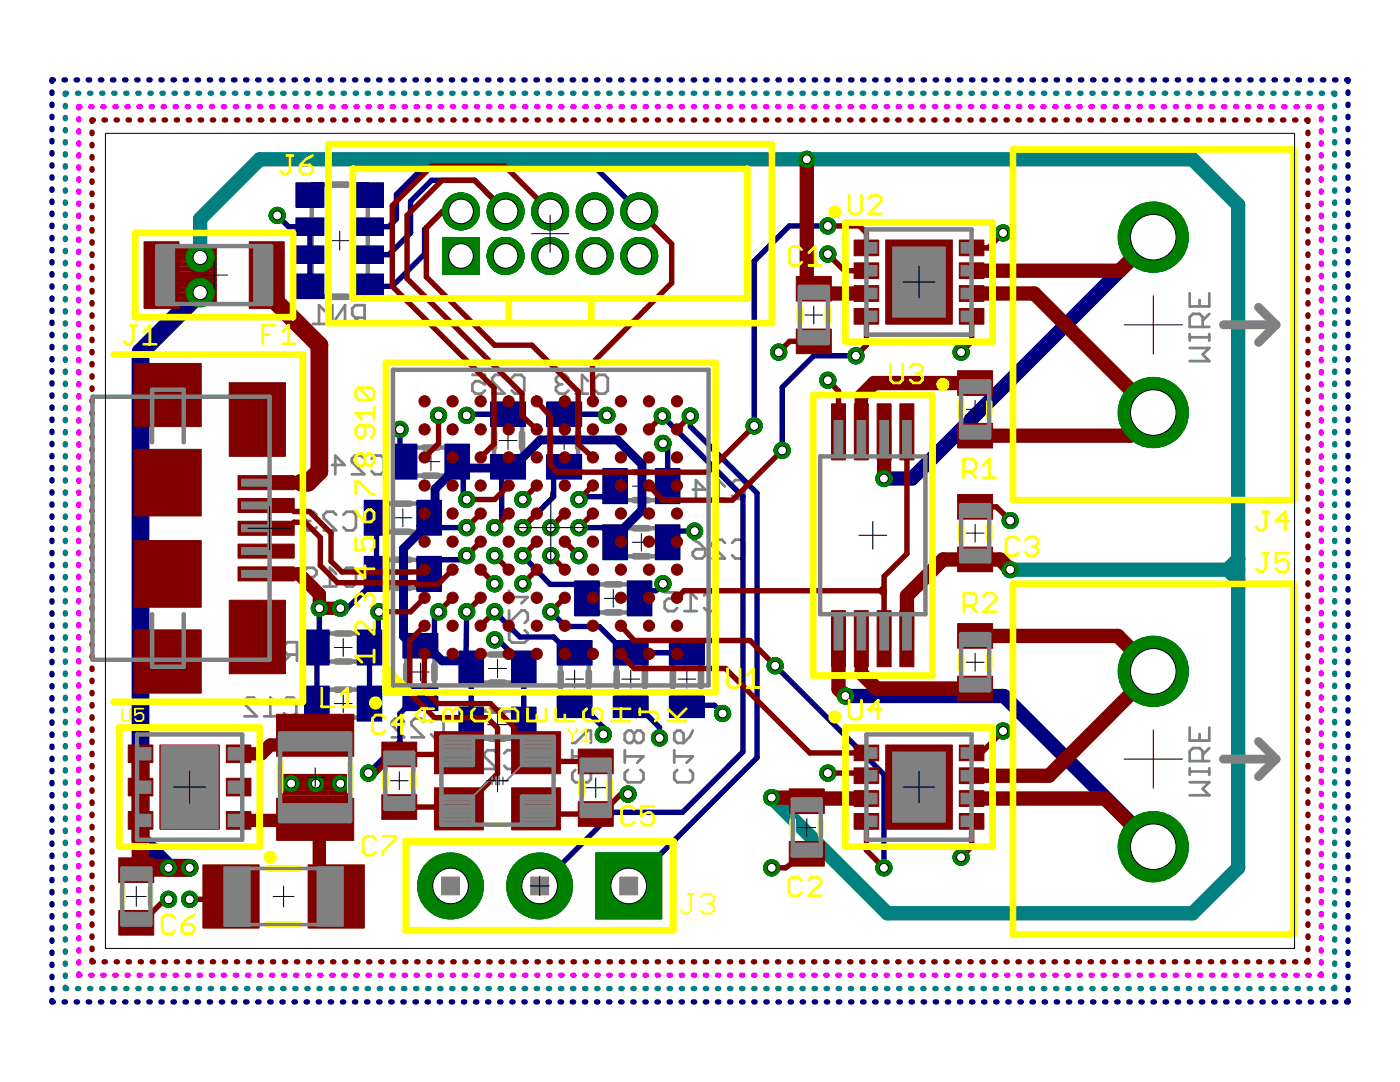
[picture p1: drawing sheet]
<svg xmlns="http://www.w3.org/2000/svg" width="279mm" height="216mm" viewBox="0 0 279 216" stroke-linecap="round" stroke-linejoin="round" font-family="sans-serif">
<g fill="none" stroke="#000" stroke-width=".2">
<path d="M65.9 48h3.8M67.8 46.1v3.8M84.2 92.1h3.6M86 90.3v3.6M99.6 87.9h3.6M101.4 86.1v3.6M110.8 87.9h3.6M112.6 86.1v3.6M126.2 97h3.6M128 95.2v3.6M78.6 114.5h3.6M78.6 103.3h3.6"/>
<path d="M80.4 101.5v3.6M80.4 112.7v3.6M120.6 119.4h3.6M122.4 117.6v3.6M126.2 108.2h3.6M128 106.4v3.6M66.7 129.2h3.6M68.5 127.4v3.6M68.5 138.6v3.6M82.1 134.1h3.6M83.9 132.3v3.6M97.5 133.4h3.6"/>
<path d="M99.3 131.6v3.6M112.9 135.5h3.6M114.7 133.7v3.6M124.1 135.5h3.6M125.9 133.7v3.6M135.3 135.5h3.6M137.1 133.7v3.6M66.7 140.4h3.6M97.3 144.6h4M99.3 142.6v4"/>
</g>
<g fill="none" stroke="#808080" stroke-width=".89">
<path d="M62.2 36.8h11.2v22.4h-11.2zM80.4 89.3h11.2v5.6h-11.2zM98.6 82.3h5.6v11.2h-5.6zM109.8 82.3h5.6v11.2h-5.6zM122.4 94.2h11.2v5.6h-11.2zM74.8 111.7h11.2v5.6h-11.2zM74.8 100.5h11.2v5.6h-11.2zM116.8 116.6h11.2v5.6h-11.2zM122.4 105.4h11.2v5.6h-11.2zM62.9 126.4h11.2v5.6h-11.2zM62.9 137.6h11.2v5.6h-11.2zM81.1 128.5h5.6v11.2h-5.6z"/>
<path d="M93.7 130.6h11.2v5.6h-11.2zM111.9 129.9h5.6v11.2h-5.6zM123.1 129.9h5.6v11.2h-5.6zM134.3 129.9h5.6v11.2h-5.6zM93.7 141.8h11.2v5.6h-11.2z"/>
</g>
<g fill="#808080" stroke="#808080" stroke-width=".2">
<path d="M62.9 126.4h2.4v5.6h-2.4z"/>
<path d="M71.6 126.4h2.5v5.6h-2.5z"/>
<path d="M71.6 137.6h2.5v5.6h-2.5z"/>
<path d="M62.9 137.6h2.4v5.6h-2.4z"/>
<path d="M62.2 55h2.1v4.2h-2.1z"/>
<path d="M71.3 55h2.1v4.2h-2.1z"/>
<path d="M71.3 36.8h2.1v4.2h-2.1z"/>
<path d="M62.2 36.8h2.1v4.2h-2.1z"/>
<path d="M71.3 49.4h2.1v2.8h-2.1z"/>
<path d="M71.3 43.8h2.1v2.8h-2.1z"/>
<path d="M62.2 43.8h2.1v2.8h-2.1z"/>
<path d="M62.2 49.4h2.1v2.8h-2.1z"/>
<path d="M109.8 91.1h5.6v2.4h-5.6z"/>
<path d="M109.8 82.3h5.6v2.5h-5.6z"/>
<path d="M122.4 94.2h2.4v5.6h-2.4z"/>
<path d="M131.1 94.2h2.5v5.6h-2.5z"/>
<path d="M116.8 116.6h2.4v5.6h-2.4z"/>
<path d="M125.5 116.6h2.5v5.6h-2.5z"/>
<path d="M134.3 129.9h5.6v2.5h-5.6z"/>
<path d="M134.3 138.6h5.6v2.5h-5.6z"/>
<path d="M111.9 129.9h5.6v2.5h-5.6z"/>
<path d="M111.9 138.6h5.6v2.5h-5.6z"/>
<path d="M123.1 129.9h5.6v2.5h-5.6z"/>
<path d="M123.1 138.6h5.6v2.5h-5.6z"/>
<path d="M83.5 111.7h2.5v5.6h-2.5z"/>
<path d="M74.8 111.7h2.5v5.6h-2.5z"/>
<path d="M93.7 141.8h2.4v5.6h-2.4z"/>
<path d="M102.4 141.8h2.5v5.6h-2.5z"/>
<path d="M93.7 130.6h2.4v5.6h-2.4z"/>
<path d="M102.4 130.6h2.5v5.6h-2.5z"/>
<path d="M81.1 128.5h5.6v2.5h-5.6z"/>
<path d="M81.1 137.2h5.6v2.5h-5.6z"/>
<path d="M83.5 100.5h2.5v5.6h-2.5z"/>
<path d="M74.8 100.5h2.5v5.6h-2.5z"/>
<path d="M89.1 89.3h2.5v5.6h-2.5z"/>
<path d="M80.4 89.3h2.4v5.6h-2.4z"/>
<path d="M98.6 91.1h5.6v2.4h-5.6z"/>
<path d="M98.6 82.3h5.6v2.5h-5.6z"/>
<path d="M122.4 105.4h2.4v5.6h-2.4z"/>
<path d="M131.1 105.4h2.5v5.6h-2.5z"/>
</g>
<g fill="none" stroke="#808080" stroke-width="1.3">
<path d="M66.2 36.8h3.2M66.2 59.2h3.2M84.6 89.3h2.8M84.6 94.9h2.8M98.6 86.5v2.8M104.2 86.5v2.8M109.8 86.5v2.8M115.4 86.5v2.8M126.6 99.8h2.8M126.6 94.2h2.8M79 111.7h2.8M79 117.3h2.8"/>
<path d="M79 100.5h2.8M79 106.1h2.8M121 116.6h2.8M126.6 111h2.8M126.6 105.4h2.8M67.1 132h2.8M67.1 126.4h2.8M67.1 137.6h2.8M81.1 132.7v2.8M86.7 132.7v2.8M97.9 136.2h2.8M97.9 130.6h2.8"/>
<path d="M111.9 134.1v2.8M117.5 134.1v2.8M121 122.2h2.8M123.1 134.1v2.8M128.7 134.1v2.8M134.3 134.1v2.8M139.9 134.1v2.8M67.1 143.2h2.8M97.9 147.4h2.8M97.9 141.8h2.8"/>
</g>
<g fill="none" stroke="#808080" stroke-width=".55">
<path d="M62.4 64.6h2.5M64.9 62.1l-1.2-1.2v3.7M66.4 60.9v3.7l2.5-3.7v3.7M71.5 63.4l-1.2 1.2M72.8 63.4h-1.9l-.6-.6v-1.3l.6-.6h1.9v3.7M94.3 74.8h2.5v1.9l-1.3-.6h-.6l-.6 .6v1.2l.6 .6h1.2l.7-.6M100.7 75.4l-.6-.6h-1.3l-.6 .6v.7l2.5 2.4h-2.5M102.1 75.4l.7-.6h1.2l.6 .6v2.5l-.6 .6h-1.2l-.7-.6M111.6 76.7l-.6 .6v.6l.6 .6h1.2l.7-.6M111.6 76.7h.6M113.5 75.4l-.7-.6h-1.2l-.6 .6v.7l.6 .6M114.9 78.5h2.5"/>
<path d="M117.4 76.1l-1.3-1.3v3.7M118.8 75.4l.6-.6h1.3l.6 .6v2.5l-.6 .6h-1.3l-.6-.6M66.3 92.8h2.5l-1.9-1.9v3.7M72.7 91.5l-.6-.6h-1.3l-.6 .6v.7l2.5 2.4h-2.5M74.1 91.5l.7-.6h1.2l.6 .6v2.5l-.6 .6h-1.2l-.7-.6M138.3 97.7h2.4l-1.8-1.9v3.7M142.2 99.5h2.5M144.7 97l-1.3-1.2v3.7M146.1 96.4l.6-.6h1.3l.6 .6v2.5l-.6 .6h-1.3l-.6-.6M60.7 115.2h1.8l.7-.6v-.7l-.7-.6h-1.2l-.6 .6v2.5l.6 .6h1.2l.7-.6M61.3 104l-.6 .6v.6l.6 .6h1.2l.7-.6M61.3 104h.6"/>
<path d="M63.2 102.7l-.7-.6h-1.2l-.6 .6v.7l.6 .6M64.6 117h2.5M67.1 114.6l-1.3-1.3v3.7M67.1 102.7l-.6-.6h-1.3l-.6 .6v.7l2.5 2.4h-2.5M68.5 113.9l.7-.6h1.2l.6 .6v2.5l-.6 .6h-1.2l-.7-.6M68.5 102.7l.7-.6h1.2l.6 .6v2.5l-.6 .6h-1.2l-.7-.6M101.6 117.9v2.5M101.6 119.1h3.7l-1.2 1.3M132.7 118.2h2.4v1.9l-1.2-.7h-.6l-.6 .7v1.2l.6 .6h1.2l.6-.6M138.3 110.2l.6-.6h1.8v1.2l-.6 .6h-1.2l-.6-.6zM138.3 107.7l1.2 .6 1.2 1.3M139.1 119.4l-1.3-1.2v3.7"/>
<path d="M140.5 118.8l.6-.6h1.3l.6 .6v2.5l-.6 .6h-1.3l-.6-.6M144.7 108.3l-.6-.6h-1.3l-.6 .6v.6l2.5 2.5h-2.5M146.1 108.3l.6-.6h1.3l.6 .6v2.5l-.6 .6h-1.3l-.6-.6M51.3 139.8l-.6-.6h-1.3l-.6 .6v.6l2.5 2.5h-2.5M52.9 128.1h2.5v1.9l-1.3-.6h-.6l-.6 .6v1.3l.6 .6h1.2l.7-.6M56.6 139.8l.7-.6h1.2l.6 .6v2.5l-.6 .6h-1.2l-.7-.6M58 130.6l-1.2 1.3M59.3 130.6h-1.9l-.6-.6v-1.2l.6-.7h1.9v3.8M101.6 121.8v2.5l2.5-2.5h.6l.6 .6v1.3l-.6 .6M102.2 125.8l-.6 .6v1.2l.6 .6h2.5l.6-.6v-1.2l-.6-.6M136.6 121.9h2.5M52.7 142.9h2.5"/>
<path d="M55.2 140.4l-1.2-1.2v3.7M80.7 144l-.6-.6h-1.3l-.6 .6v.6l2.5 2.5h-2.5M84.6 144l-.6-.6h-1.3l-.6 .6v.6l2.5 2.5h-2.5M86 144l.7-.6h1.2l.6 .6v2.5l-.6 .6h-1.2l-.7-.6M92.8 150.3l.6-.6h1.2l.6 .6v2.5M92.8 150.3v2.5l.6 .6h1.2l.6-.6M92.8 150.3l2.4 2.5M99.2 150.3l-.6-.6h-1.3l-.6 .6v.6l2.5 2.5h-2.5M100.6 150.3l.6-.6h1.3l.6 .6v2.5l-.6 .6h-1.3l-.6-.6M114.2 150.9h3.7l-1.2 1.3M114.2 148.3h.6l2.5-2.5h.6v2.5M114.2 149.7v2.5"/>
<path d="M114.8 153.6l-.6 .6v1.3l.6 .6h2.5l.6-.6v-1.3l-.6-.6M124.7 150.9h3.7l-1.2 1.3M124.7 149.7v2.5M125.3 153.6l-.6 .6v1.3l.6 .6h2.5l.6-.6v-1.3l-.6-.6M126.6 146.4l-.7-.6h-.6l-.6 .6v1.2l.6 .7h.6l.7-.7M126.6 146.4l.6-.6h.6l.6 .6v1.2l-.6 .7h-.6l-.6-.7M126.6 146.4v1.2M134.6 146.4l.6-.6h.6l.6 .6v1.9h-1.2l-.6-.7zM134.6 149.7v2.5M134.6 150.9h3.7l-1.3 1.3M135.2 153.6l-.6 .6v1.3l.6 .6h2.5l.6-.6v-1.3l-.6-.6M138.3 145.8l-.6 1.2-1.3 1.3"/>
</g>
<g fill="#000080" stroke="#000080" stroke-width=".2">
<path d="M60.8 125.7h4.9v7h-4.9z"/>
<path d="M71.3 125.7h4.9v7h-4.9z"/>
<path d="M71.3 136.9h4.9v7h-4.9z"/>
<path d="M60.8 136.9h4.9v7h-4.9z"/>
<path d="M59.1 36.5h5.5v4.9h-5.5z"/>
<path d="M71 36.5h5.5v4.9h-5.5z"/>
<path d="M71 54.7h5.5v4.9h-5.5z"/>
<path d="M59.1 54.7h5.5v4.9h-5.5z"/>
<path d="M59.1 43.5h5.5v3.5h-5.5z"/>
<path d="M71 43.5h5.5v3.5h-5.5z"/>
<path d="M71 49.1h5.5v3.5h-5.5z"/>
<path d="M59.1 49.1h5.5v3.5h-5.5z"/>
<path d="M109.1 90.7h7v4.9h-7z"/>
<path d="M109.1 80.2h7v4.9h-7z"/>
<path d="M120.3 93.5h4.9v7h-4.9z"/>
<path d="M130.8 93.5h4.9v7h-4.9z"/>
<path d="M114.7 115.9h4.9v7h-4.9z"/>
<path d="M125.2 115.9h4.9v7h-4.9z"/>
<path d="M133.6 127.8h7v4.9h-7z"/>
<path d="M133.6 138.3h7v4.9h-7z"/>
<path d="M111.2 127.8h7v4.9h-7z"/>
<path d="M111.2 138.3h7v4.9h-7z"/>
<path d="M122.4 127.8h7v4.9h-7z"/>
<path d="M122.4 138.3h7v4.9h-7z"/>
<path d="M83.2 111h4.9v7h-4.9z"/>
<path d="M72.7 111h4.9v7h-4.9z"/>
<path d="M91.6 141.1h4.9v7h-4.9z"/>
<path d="M102.1 141.1h4.9v7h-4.9z"/>
<path d="M91.6 129.9h4.9v7h-4.9z"/>
<path d="M102.1 129.9h4.9v7h-4.9z"/>
<path d="M80.4 126.4h7v4.9h-7z"/>
<path d="M80.4 136.9h7v4.9h-7z"/>
<path d="M83.2 99.8h4.9v7h-4.9z"/>
<path d="M72.7 99.8h4.9v7h-4.9z"/>
<path d="M88.8 88.6h4.9v7h-4.9z"/>
<path d="M78.3 88.6h4.9v7h-4.9z"/>
<path d="M97.9 90.7h7v4.9h-7z"/>
<path d="M97.9 80.2h7v4.9h-7z"/>
<path d="M120.3 104.7h4.9v7h-4.9z"/>
<path d="M130.8 104.7h4.9v7h-4.9z"/>
</g>
<g fill="none" stroke="#000080" stroke-width="1.1">
<path d="M10.4 18.4v.2M10.6 15.9h-.2v.3M12.8 15.9h.3M15.2 15.9h.3M17.6 15.9h.3M20 15.9h.3M22.4 15.9h.3M24.9 15.9h.2M27.3 15.9h.3M29.7 15.9h.3M32.1 15.9h.3M34.5 15.9h.3"/>
<path d="M36.9 15.9h.3M39.3 15.9h.3M41.8 15.9h.2M44.2 15.9h.2M46.6 15.9h.3M49 15.9h.3M51.4 15.9h.3M53.8 15.9h.3M56.3 15.9h.2M58.7 15.9h.2M61.1 15.9h.3M63.5 15.9h.3"/>
<path d="M65.9 15.9h.3M68.3 15.9h.3M70.7 15.9h.3M73.2 15.9h.2M75.6 15.9h.2M78 15.9h.3M80.4 15.9h.3M82.8 15.9h.3M85.2 15.9h.3M87.7 15.9h.2M90.1 15.9h.2M92.5 15.9h.3"/>
<path d="M94.9 15.9h.3M97.3 15.9h.3M99.7 15.9h.3M102.1 15.9h.3M104.5 15.9h.3M107 15.9h.3M109.4 15.9h.3M111.8 15.9h.3M114.2 15.9h.3M116.6 15.9h.3M119 15.9h.3M121.5 15.9h.2"/>
<path d="M123.9 15.9h.2M126.3 15.9h.3M128.7 15.9h.3M131.1 15.9h.3M133.5 15.9h.3M135.9 15.9h.3M138.3 15.9h.3M140.8 15.9h.3M143.2 15.9h.3M145.6 15.9h.3M148 15.9h.3M150.4 15.9h.3"/>
<path d="M152.8 15.9h.3M155.3 15.9h.2M157.7 15.9h.2M160.1 15.9h.3M162.5 15.9h.3M164.9 15.9h.3M167.3 15.9h.3M169.7 15.9h.3M172.1 15.9h.3M174.6 15.9h.3M177 15.9h.3M179.4 15.9h.3"/>
<path d="M181.8 15.9h.3M184.2 15.9h.3M186.6 15.9h.3M189.1 15.9h.2M191.5 15.9h.2M193.9 15.9h.3M196.3 15.9h.3M198.7 15.9h.3M201.1 15.9h.3M203.5 15.9h.3M206 15.9h.2M208.4 15.9h.3"/>
<path d="M210.8 15.9h.3M213.2 15.9h.3M215.6 15.9h.3M218 15.9h.3M220.5 15.9h.2M222.9 15.9h.2M225.3 15.9h.3M227.7 15.9h.3M230.1 15.9h.3M232.5 15.9h.3M234.9 15.9h.3M237.3 15.9h.3"/>
<path d="M239.8 15.9h.3M242.2 15.9h.3M244.6 15.9h.3M247 15.9h.3M249.4 15.9h.3M251.8 15.9h.3M254.3 15.9h.2M256.7 15.9h.2M259.1 15.9h.3M261.5 15.9h.3M263.9 15.9h.3M266.3 15.9h.3"/>
<path d="M268.7 15.9h.3v.3M269 18.4v.2M10.4 20.8v.3M10.4 23.2v.3M10.4 25.6v.3M10.4 28v.3M10.4 30.4v.3M10.4 32.9v.2M10.4 35.3v.3M10.4 37.7v.3M269 20.8v.3M269 23.2v.3"/>
<path d="M269 25.6v.3M269 28v.3M269 30.4v.3M269 32.9v.2M269 35.3v.3M269 37.7v.3M10.4 40.1v.3M10.4 42.5v.3M10.4 44.9v.3M10.4 47.4v.2M10.4 49.8v.3M10.4 52.2v.3"/>
<path d="M10.4 54.6v.3M10.4 57v.3M10.4 59.5v.2M55.3 43l2.3 2.2h4.2v11.9M92 42.2h-3.7l-3.6 3.6v4.9l-6.4 6.4h-4.6M100.9 42.2l-6.2-6.2h-8.6l-4.2 4.2v6.3l-4.3 4.3h-3.9M127.6 42.2l-9.2-9.1h-33.5l-5.8 5.7v4.9l-1.5 1.5h-3.9M165.2 45.1h-7.7l-7 7v32.9M269 40.1v.3M269 42.5v.3M269 44.9v.3M269 47.4v.2"/>
<path d="M269 49.8v.3M269 52.2v.3M269 54.6v.3M269 57v.3M269 59.5v.2M10.4 61.9v.2M10.4 64.3v.3M10.4 66.7v.3M10.4 69.1v.3M10.4 71.5v.3M10.4 74v.2M10.4 76.4v.2"/>
<path d="M10.4 78.8v.3M170.8 71h-8.4l-6.3 6.3v12.6M269 61.9v.2M269 64.3v.3M269 66.7v.3M269 69.1v.3M269 71.5v.3M269 74v.2M269 76.4v.2M269 78.8v.3M10.4 81.2v.3M10.4 83.6v.3"/>
<path d="M10.4 86v.3M10.4 88.5v.2M10.4 90.9v.2M10.4 93.3v.3M10.4 95.7v.3M10.4 98.1v.3M79.8 85.7v5.5l1 .9M91.2 92.1l1.2 1.2v5.7l.7 .7M101.4 82.7h-8.1l-.2 .2M101.4 93.2v.3l-1.3 1.3v9.1l-1.4 1.4M112.6 93.2h-2.1v5.9l-6.2 6.2M112.6 82.7h8.3l.2 .2"/>
<path d="M122.7 97v2.1h-6.6l-.6 .6M132.2 83l16.1 16.1v50.9l-12.1 12.1h-13.8l-14.7 14.7M132.3 88.5l.9 .9v7.6M137.8 83v2.1l13.3 13.3v52.8l-25.6 25.6M269 81.2v.3M269 83.6v.3M269 86v.3M269 88.5v.2M269 90.9v.2M269 93.3v.3M269 95.7v.3M269 98.1v.3"/>
<path d="M10.4 100.5v.3M10.4 103v.2M10.4 105.4v.3M10.4 107.8v.3M10.4 110.2v.3M10.4 112.6v.3M10.4 115v.3M10.4 117.5v.3M10.4 119.9v.3M75.1 103.3v12.2l-5.8 5.9h-1.4M85.6 103.3l2 2h5.5M93.1 110.9l-.8 .8h-6.7v2.8"/>
<path d="M104.3 110.9l5.5 5.7h7.3v2.8M115.5 105.3h7.2v2.9M132.3 116.5l-1.4 1.4h-2.1v1.5h-1.2M138.6 106h-5.4v2.2M269 100.5v.3M269 103v.2M269 105.4v.3M269 107.8v.3M269 110.2v.3M269 112.6v.3M269 115v.3M269 117.5v.3"/>
<path d="M269 119.9v.3M10.4 122.3v.3M10.4 124.7v.3M10.4 127.1v.3M10.4 129.5v.3M10.4 132v.2M10.4 134.4v.3M10.4 136.8v.3M10.4 139.2v.3M63.7 121.4v7.3l-.5 .5v11.2M75.6 122.1l-.1 .1v4.2h-1.8v14M83.9 139.3h-1.1l-3 3.1v5.6l-6.3 6.3"/>
<path d="M87.5 122.1l-.8 .8v5.9h-2.8M93.1 122.1l-.1 10.3 1 1v11.2M98.7 122.1l5.1 5h6.7l1.4 1.4h1l1.8 1.8M98.7 127.7h.7l5.1 5.1v11.8M109.9 122.1l3 2.9h6.7l5.2 5.3M124.5 129.9h1.4v.4h11.2M154.7 132.8l21.7 21.7v18.7M269 122.3v.3M269 124.7v.3M269 127.1v.3M269 129.5v.3M269 132v.2"/>
<path d="M269 134.4v.3M269 136.8v.3M269 139.2v.3M10.4 141.6v.3M10.4 144v.3M10.4 146.5v.2M10.4 148.9v.3M10.4 151.3v.3M10.4 153.7v.3M10.4 156.1v.3M10.4 158.5v.3M114.7 140.7h1.3l4.4 4.5v1.4"/>
<path d="M125.9 140.7h1.3l4.4 4.5v2.1M137.1 140.7h5.5l1.6 1.7M269 141.6v.3M269 144v.3M269 146.5v.2M269 148.9v.3M269 151.3v.3M269 153.7v.3M269 156.1v.3M269 158.5v.3M10.4 161v.2M10.4 163.4v.3"/>
<path d="M10.4 165.8v.3M10.4 168.2v.3M10.4 170.6v.3M10.4 173v.3M10.4 175.5v.2M10.4 177.9v.3M269 161v.2M269 163.4v.3M269 165.8v.3M269 168.2v.3M269 170.6v.3M269 173v.3"/>
<path d="M269 175.5v.2M269 177.9v.3M10.4 199.6v.3h.2M10.4 180.3v.3M10.4 182.7v.3M10.4 185.1v.3M10.4 187.6v.2M10.4 190v.2M10.4 192.4v.3M10.4 194.8v.3M10.4 197.2v.3M12.8 199.9h.3"/>
<path d="M15.2 199.9h.3M17.6 199.9h.3M20 199.9h.3M22.4 199.9h.3M24.9 199.9h.2M27.3 199.9h.3M29.7 199.9h.3M32.1 199.9h.3M34.5 199.9h.3M36.9 199.9h.3M39.3 199.9h.3M41.8 199.9h.2"/>
<path d="M44.2 199.9h.2M46.6 199.9h.3M49 199.9h.3M51.4 199.9h.3M53.8 199.9h.3M56.3 199.9h.2M58.7 199.9h.2M61.1 199.9h.3M63.5 199.9h.3M65.9 199.9h.3M68.3 199.9h.3M70.7 199.9h.3"/>
<path d="M73.2 199.9h.2M75.6 199.9h.2M78 199.9h.3M80.4 199.9h.3M82.8 199.9h.3M85.2 199.9h.3M87.7 199.9h.2M90.1 199.9h.2M92.5 199.9h.3M94.9 199.9h.3M97.3 199.9h.3M99.7 199.9h.3"/>
<path d="M102.1 199.9h.3M104.5 199.9h.3M107 199.9h.3M109.4 199.9h.3M111.8 199.9h.3M114.2 199.9h.3M116.6 199.9h.3M119 199.9h.3M121.5 199.9h.2M123.9 199.9h.2M126.3 199.9h.3M128.7 199.9h.3"/>
<path d="M131.1 199.9h.3M133.5 199.9h.3M135.9 199.9h.3M138.3 199.9h.3M140.8 199.9h.3M143.2 199.9h.3M145.6 199.9h.3M148 199.9h.3M150.4 199.9h.3M152.8 199.9h.3M155.3 199.9h.2M157.7 199.9h.2"/>
<path d="M160.1 199.9h.3M162.5 199.9h.3M164.9 199.9h.3M167.3 199.9h.3M169.7 199.9h.3M172.1 199.9h.3M174.6 199.9h.3M177 199.9h.3M179.4 199.9h.3M181.8 199.9h.3M184.2 199.9h.3M186.6 199.9h.3"/>
<path d="M189.1 199.9h.2M191.5 199.9h.2M193.9 199.9h.3M196.3 199.9h.3M198.7 199.9h.3M201.1 199.9h.3M203.5 199.9h.3M206 199.9h.2M208.4 199.9h.3M210.8 199.9h.3M213.2 199.9h.3M215.6 199.9h.3"/>
<path d="M218 199.9h.3M220.5 199.9h.2M222.9 199.9h.2M225.3 199.9h.3M227.7 199.9h.3M230.1 199.9h.3M232.5 199.9h.3M234.9 199.9h.3M237.3 199.9h.3M239.8 199.9h.3M242.2 199.9h.3M244.6 199.9h.3"/>
<path d="M247 199.9h.3M249.4 199.9h.3M251.8 199.9h.3M254.3 199.9h.2M256.7 199.9h.2M259.1 199.9h.3M261.5 199.9h.3M263.9 199.9h.3M266.3 199.9h.3M269 180.3v.3M269 182.7v.3M269 185.1v.3"/>
<path d="M269 187.6v.2M269 190v.2M269 192.4v.3M269 194.8v.3M269 197.2v.3M269 199.6v.3h-.3"/>
</g>
<path d="M39.9 51.4v7l-11.9 11.9v97.3l5.6 5.6h4.2" fill="none" stroke="#000080" stroke-width="3.6"/>
<path d="M230.2 47.3l-48.2 48.2h-5.6M168.7 138.9h31.6l30 29.9-.1 .2" fill="none" stroke="#000080" stroke-width="2.9"/>
<path d="M91.2 92.1l-.9 .9v1.1l-3.5 3.5v4.5l-2.8 2.8v1.1l-3.5 3.5v17.5l.7 .7h1.5l2.1 2.1h1.3l2.1 2.1h4.9l-.1 .1v.4M92.4 93.4h8.8l.2-.2v-1.2h2.2l4.2-4.2h15.4l4.9 4.9v9.1l-4.2 4.2h-1.2v2.2" fill="none" stroke="#000080" stroke-width="1.8"/>
<circle cx="230.2" cy="82.3" r="7" fill="#008000" stroke="#008000" stroke-width=".2"/>
<circle cx="230.2" cy="82.3" r="4.6" fill="#fff" stroke="#000" stroke-width=".2"/>
<circle cx="230.2" cy="47.3" r="7" fill="#008000" stroke="#008000" stroke-width=".2"/>
<circle cx="230.2" cy="47.3" r="4.6" fill="#fff" stroke="#000" stroke-width=".2"/>
<circle cx="230.2" cy="169" r="7" fill="#008000" stroke="#008000" stroke-width=".2"/>
<circle cx="230.2" cy="169" r="4.6" fill="#fff" stroke="#000" stroke-width=".2"/>
<circle cx="230.2" cy="134" r="7" fill="#008000" stroke="#008000" stroke-width=".2"/>
<circle cx="230.2" cy="134" r="4.6" fill="#fff" stroke="#000" stroke-width=".2"/>
<path d="M88.3 47.4h7.4v7.4h-7.4z" fill="#008000" stroke="#008000" stroke-width=".2"/>
<circle cx="92" cy="51.1" r="2.46" fill="#fff" stroke="#000" stroke-width=".2"/>
<circle cx="92" cy="42.2" r="3.7" fill="#008000" stroke="#008000" stroke-width=".2"/>
<circle cx="92" cy="42.2" r="2.46" fill="#fff" stroke="#000" stroke-width=".2"/>
<circle cx="100.9" cy="51.1" r="3.7" fill="#008000" stroke="#008000" stroke-width=".2"/>
<circle cx="100.9" cy="51.1" r="2.46" fill="#fff" stroke="#000" stroke-width=".2"/>
<circle cx="100.9" cy="42.2" r="3.7" fill="#008000" stroke="#008000" stroke-width=".2"/>
<circle cx="100.9" cy="42.2" r="2.46" fill="#fff" stroke="#000" stroke-width=".2"/>
<circle cx="109.8" cy="51.1" r="3.7" fill="#008000" stroke="#008000" stroke-width=".2"/>
<circle cx="109.8" cy="51.1" r="2.46" fill="#fff" stroke="#000" stroke-width=".2"/>
<circle cx="109.8" cy="42.2" r="3.7" fill="#008000" stroke="#008000" stroke-width=".2"/>
<circle cx="109.8" cy="42.2" r="2.46" fill="#fff" stroke="#000" stroke-width=".2"/>
<circle cx="118.7" cy="51.1" r="3.7" fill="#008000" stroke="#008000" stroke-width=".2"/>
<circle cx="118.7" cy="51.1" r="2.46" fill="#fff" stroke="#000" stroke-width=".2"/>
<circle cx="118.7" cy="42.2" r="3.7" fill="#008000" stroke="#008000" stroke-width=".2"/>
<circle cx="118.7" cy="42.2" r="2.46" fill="#fff" stroke="#000" stroke-width=".2"/>
<circle cx="127.6" cy="51.1" r="3.7" fill="#008000" stroke="#008000" stroke-width=".2"/>
<circle cx="127.6" cy="51.1" r="2.46" fill="#fff" stroke="#000" stroke-width=".2"/>
<circle cx="127.6" cy="42.2" r="3.7" fill="#008000" stroke="#008000" stroke-width=".2"/>
<circle cx="127.6" cy="42.2" r="2.46" fill="#fff" stroke="#000" stroke-width=".2"/>
<path d="M118.9 170.2h13.2v13.2h-13.2z" fill="#008000" stroke="#008000" stroke-width=".2"/>
<circle cx="125.5" cy="176.8" r="3.6" fill="#fff" stroke="#000" stroke-width=".2"/>
<circle cx="107.7" cy="176.8" r="6.6" fill="#008000" stroke="#008000" stroke-width=".2"/>
<circle cx="107.7" cy="176.8" r="3.6" fill="#fff" stroke="#000" stroke-width=".2"/>
<circle cx="89.9" cy="176.8" r="6.6" fill="#008000" stroke="#008000" stroke-width=".2"/>
<circle cx="89.9" cy="176.8" r="3.6" fill="#fff" stroke="#000" stroke-width=".2"/>
<circle cx="98.7" cy="122.1" r="1.61" fill="#008000" stroke="#008000" stroke-width=".2"/>
<circle cx="98.7" cy="122.1" r=".89" fill="#fff" stroke="#000" stroke-width=".2"/>
<circle cx="109.9" cy="122.1" r="1.61" fill="#008000" stroke="#008000" stroke-width=".2"/>
<circle cx="109.9" cy="122.1" r=".89" fill="#fff" stroke="#000" stroke-width=".2"/>
<circle cx="104.3" cy="110.9" r="1.61" fill="#008000" stroke="#008000" stroke-width=".2"/>
<circle cx="104.3" cy="110.9" r=".89" fill="#fff" stroke="#000" stroke-width=".2"/>
<circle cx="104.3" cy="105.3" r="1.61" fill="#008000" stroke="#008000" stroke-width=".2"/>
<circle cx="104.3" cy="105.3" r=".89" fill="#fff" stroke="#000" stroke-width=".2"/>
<circle cx="93.1" cy="110.9" r="1.61" fill="#008000" stroke="#008000" stroke-width=".2"/>
<circle cx="93.1" cy="110.9" r=".89" fill="#fff" stroke="#000" stroke-width=".2"/>
<circle cx="115.5" cy="99.7" r="1.61" fill="#008000" stroke="#008000" stroke-width=".2"/>
<circle cx="115.5" cy="99.7" r=".89" fill="#fff" stroke="#000" stroke-width=".2"/>
<circle cx="58.1" cy="156.4" r="1.61" fill="#008000" stroke="#008000" stroke-width=".2"/>
<circle cx="58.1" cy="156.4" r=".89" fill="#fff" stroke="#000" stroke-width=".2"/>
<circle cx="63" cy="156.4" r="1.61" fill="#008000" stroke="#008000" stroke-width=".2"/>
<circle cx="63" cy="156.4" r=".89" fill="#fff" stroke="#000" stroke-width=".2"/>
<circle cx="67.9" cy="156.4" r="1.61" fill="#008000" stroke="#008000" stroke-width=".2"/>
<circle cx="67.9" cy="156.4" r=".89" fill="#fff" stroke="#000" stroke-width=".2"/>
<circle cx="191.8" cy="171" r="1.61" fill="#008000" stroke="#008000" stroke-width=".2"/>
<circle cx="191.8" cy="171" r=".89" fill="#fff" stroke="#000" stroke-width=".2"/>
<circle cx="191.8" cy="70.3" r="1.61" fill="#008000" stroke="#008000" stroke-width=".2"/>
<circle cx="191.8" cy="70.3" r=".89" fill="#fff" stroke="#000" stroke-width=".2"/>
<circle cx="55.3" cy="43" r="1.61" fill="#008000" stroke="#008000" stroke-width=".2"/>
<circle cx="55.3" cy="43" r=".89" fill="#fff" stroke="#000" stroke-width=".2"/>
<circle cx="39.9" cy="51.4" r="2.84" fill="#008000" stroke="#008000" stroke-width=".2"/>
<circle cx="39.9" cy="51.4" r="1.42" fill="#fff" stroke="#000" stroke-width=".2"/>
<circle cx="39.9" cy="58.4" r="2.84" fill="#008000" stroke="#008000" stroke-width=".2"/>
<circle cx="39.9" cy="58.4" r="1.42" fill="#fff" stroke="#000" stroke-width=".2"/>
<circle cx="37.8" cy="173.2" r="1.61" fill="#008000" stroke="#008000" stroke-width=".2"/>
<circle cx="37.8" cy="173.2" r=".89" fill="#fff" stroke="#000" stroke-width=".2"/>
<circle cx="33.6" cy="173.2" r="1.61" fill="#008000" stroke="#008000" stroke-width=".2"/>
<circle cx="33.6" cy="173.2" r=".89" fill="#fff" stroke="#000" stroke-width=".2"/>
<circle cx="161" cy="31.8" r="1.61" fill="#008000" stroke="#008000" stroke-width=".2"/>
<circle cx="161" cy="31.8" r=".89" fill="#fff" stroke="#000" stroke-width=".2"/>
<circle cx="201.6" cy="113.7" r="1.61" fill="#008000" stroke="#008000" stroke-width=".2"/>
<circle cx="201.6" cy="113.7" r=".89" fill="#fff" stroke="#000" stroke-width=".2"/>
<circle cx="154" cy="159.2" r="1.61" fill="#008000" stroke="#008000" stroke-width=".2"/>
<circle cx="154" cy="159.2" r=".89" fill="#fff" stroke="#000" stroke-width=".2"/>
<circle cx="154.7" cy="132.8" r="1.61" fill="#008000" stroke="#008000" stroke-width=".2"/>
<circle cx="154.7" cy="132.8" r=".89" fill="#fff" stroke="#000" stroke-width=".2"/>
<circle cx="176.4" cy="173.2" r="1.61" fill="#008000" stroke="#008000" stroke-width=".2"/>
<circle cx="176.4" cy="173.2" r=".89" fill="#fff" stroke="#000" stroke-width=".2"/>
<circle cx="165.2" cy="45.1" r="1.61" fill="#008000" stroke="#008000" stroke-width=".2"/>
<circle cx="165.2" cy="45.1" r=".89" fill="#fff" stroke="#000" stroke-width=".2"/>
<circle cx="150.5" cy="85" r="1.61" fill="#008000" stroke="#008000" stroke-width=".2"/>
<circle cx="150.5" cy="85" r=".89" fill="#fff" stroke="#000" stroke-width=".2"/>
<circle cx="170.8" cy="71" r="1.61" fill="#008000" stroke="#008000" stroke-width=".2"/>
<circle cx="170.8" cy="71" r=".89" fill="#fff" stroke="#000" stroke-width=".2"/>
<circle cx="156.1" cy="89.9" r="1.61" fill="#008000" stroke="#008000" stroke-width=".2"/>
<circle cx="156.1" cy="89.9" r=".89" fill="#fff" stroke="#000" stroke-width=".2"/>
<circle cx="201.6" cy="103.9" r="1.61" fill="#008000" stroke="#008000" stroke-width=".2"/>
<circle cx="201.6" cy="103.9" r=".89" fill="#fff" stroke="#000" stroke-width=".2"/>
<circle cx="165.2" cy="75.9" r="1.61" fill="#008000" stroke="#008000" stroke-width=".2"/>
<circle cx="165.2" cy="75.9" r=".89" fill="#fff" stroke="#000" stroke-width=".2"/>
<circle cx="155.4" cy="70.3" r="1.61" fill="#008000" stroke="#008000" stroke-width=".2"/>
<circle cx="155.4" cy="70.3" r=".89" fill="#fff" stroke="#000" stroke-width=".2"/>
<circle cx="165.2" cy="50.7" r="1.61" fill="#008000" stroke="#008000" stroke-width=".2"/>
<circle cx="165.2" cy="50.7" r=".89" fill="#fff" stroke="#000" stroke-width=".2"/>
<circle cx="165.2" cy="154.3" r="1.61" fill="#008000" stroke="#008000" stroke-width=".2"/>
<circle cx="165.2" cy="154.3" r=".89" fill="#fff" stroke="#000" stroke-width=".2"/>
<circle cx="154" cy="173.2" r="1.61" fill="#008000" stroke="#008000" stroke-width=".2"/>
<circle cx="154" cy="173.2" r=".89" fill="#fff" stroke="#000" stroke-width=".2"/>
<circle cx="37.8" cy="179.5" r="1.61" fill="#008000" stroke="#008000" stroke-width=".2"/>
<circle cx="37.8" cy="179.5" r=".89" fill="#fff" stroke="#000" stroke-width=".2"/>
<circle cx="33.6" cy="179.5" r="1.61" fill="#008000" stroke="#008000" stroke-width=".2"/>
<circle cx="33.6" cy="179.5" r=".89" fill="#fff" stroke="#000" stroke-width=".2"/>
<circle cx="40.6" cy="151.5" r="1.61" fill="#008000" stroke="#008000" stroke-width=".2"/>
<circle cx="40.6" cy="151.5" r=".89" fill="#fff" stroke="#000" stroke-width=".2"/>
<circle cx="35" cy="151.5" r="1.61" fill="#008000" stroke="#008000" stroke-width=".2"/>
<circle cx="35" cy="151.5" r=".89" fill="#fff" stroke="#000" stroke-width=".2"/>
<circle cx="40.6" cy="157.1" r="1.61" fill="#008000" stroke="#008000" stroke-width=".2"/>
<circle cx="40.6" cy="157.1" r=".89" fill="#fff" stroke="#000" stroke-width=".2"/>
<circle cx="35" cy="157.1" r="1.61" fill="#008000" stroke="#008000" stroke-width=".2"/>
<circle cx="35" cy="157.1" r=".89" fill="#fff" stroke="#000" stroke-width=".2"/>
<circle cx="40.6" cy="162.7" r="1.61" fill="#008000" stroke="#008000" stroke-width=".2"/>
<circle cx="40.6" cy="162.7" r=".89" fill="#fff" stroke="#000" stroke-width=".2"/>
<circle cx="35" cy="162.7" r="1.61" fill="#008000" stroke="#008000" stroke-width=".2"/>
<circle cx="35" cy="162.7" r=".89" fill="#fff" stroke="#000" stroke-width=".2"/>
<circle cx="73.5" cy="154.3" r="1.61" fill="#008000" stroke="#008000" stroke-width=".2"/>
<circle cx="73.5" cy="154.3" r=".89" fill="#fff" stroke="#000" stroke-width=".2"/>
<circle cx="125.3" cy="158.5" r="1.61" fill="#008000" stroke="#008000" stroke-width=".2"/>
<circle cx="125.3" cy="158.5" r=".89" fill="#fff" stroke="#000" stroke-width=".2"/>
<circle cx="67.9" cy="121.4" r="1.61" fill="#008000" stroke="#008000" stroke-width=".2"/>
<circle cx="67.9" cy="121.4" r=".89" fill="#fff" stroke="#000" stroke-width=".2"/>
<circle cx="63.7" cy="121.4" r="1.61" fill="#008000" stroke="#008000" stroke-width=".2"/>
<circle cx="63.7" cy="121.4" r=".89" fill="#fff" stroke="#000" stroke-width=".2"/>
<circle cx="104.3" cy="99.7" r="1.61" fill="#008000" stroke="#008000" stroke-width=".2"/>
<circle cx="104.3" cy="99.7" r=".89" fill="#fff" stroke="#000" stroke-width=".2"/>
<circle cx="109.9" cy="105.3" r="1.61" fill="#008000" stroke="#008000" stroke-width=".2"/>
<circle cx="109.9" cy="105.3" r=".89" fill="#fff" stroke="#000" stroke-width=".2"/>
<circle cx="104.3" cy="116.5" r="1.61" fill="#008000" stroke="#008000" stroke-width=".2"/>
<circle cx="104.3" cy="116.5" r=".89" fill="#fff" stroke="#000" stroke-width=".2"/>
<circle cx="115.5" cy="110.9" r="1.61" fill="#008000" stroke="#008000" stroke-width=".2"/>
<circle cx="115.5" cy="110.9" r=".89" fill="#fff" stroke="#000" stroke-width=".2"/>
<circle cx="98.7" cy="110.9" r="1.61" fill="#008000" stroke="#008000" stroke-width=".2"/>
<circle cx="98.7" cy="110.9" r=".89" fill="#fff" stroke="#000" stroke-width=".2"/>
<circle cx="98.7" cy="116.5" r="1.61" fill="#008000" stroke="#008000" stroke-width=".2"/>
<circle cx="98.7" cy="116.5" r=".89" fill="#fff" stroke="#000" stroke-width=".2"/>
<circle cx="93.1" cy="82.9" r="1.61" fill="#008000" stroke="#008000" stroke-width=".2"/>
<circle cx="93.1" cy="82.9" r=".89" fill="#fff" stroke="#000" stroke-width=".2"/>
<circle cx="121.1" cy="82.9" r="1.61" fill="#008000" stroke="#008000" stroke-width=".2"/>
<circle cx="121.1" cy="82.9" r=".89" fill="#fff" stroke="#000" stroke-width=".2"/>
<circle cx="132.3" cy="88.5" r="1.61" fill="#008000" stroke="#008000" stroke-width=".2"/>
<circle cx="132.3" cy="88.5" r=".89" fill="#fff" stroke="#000" stroke-width=".2"/>
<circle cx="138.6" cy="106" r="1.61" fill="#008000" stroke="#008000" stroke-width=".2"/>
<circle cx="138.6" cy="106" r=".89" fill="#fff" stroke="#000" stroke-width=".2"/>
<circle cx="132.3" cy="116.5" r="1.61" fill="#008000" stroke="#008000" stroke-width=".2"/>
<circle cx="132.3" cy="116.5" r=".89" fill="#fff" stroke="#000" stroke-width=".2"/>
<circle cx="144.2" cy="142.4" r="1.61" fill="#008000" stroke="#008000" stroke-width=".2"/>
<circle cx="144.2" cy="142.4" r=".89" fill="#fff" stroke="#000" stroke-width=".2"/>
<circle cx="131.6" cy="147.3" r="1.61" fill="#008000" stroke="#008000" stroke-width=".2"/>
<circle cx="131.6" cy="147.3" r=".89" fill="#fff" stroke="#000" stroke-width=".2"/>
<circle cx="120.4" cy="146.6" r="1.61" fill="#008000" stroke="#008000" stroke-width=".2"/>
<circle cx="120.4" cy="146.6" r=".89" fill="#fff" stroke="#000" stroke-width=".2"/>
<circle cx="98.7" cy="127.7" r="1.61" fill="#008000" stroke="#008000" stroke-width=".2"/>
<circle cx="98.7" cy="127.7" r=".89" fill="#fff" stroke="#000" stroke-width=".2"/>
<circle cx="186.2" cy="152.9" r="1.61" fill="#008000" stroke="#008000" stroke-width=".2"/>
<circle cx="186.2" cy="152.9" r=".89" fill="#fff" stroke="#000" stroke-width=".2"/>
<circle cx="186.2" cy="157.1" r="1.61" fill="#008000" stroke="#008000" stroke-width=".2"/>
<circle cx="186.2" cy="157.1" r=".89" fill="#fff" stroke="#000" stroke-width=".2"/>
<circle cx="186.2" cy="161.3" r="1.61" fill="#008000" stroke="#008000" stroke-width=".2"/>
<circle cx="186.2" cy="161.3" r=".89" fill="#fff" stroke="#000" stroke-width=".2"/>
<circle cx="180.6" cy="161.3" r="1.61" fill="#008000" stroke="#008000" stroke-width=".2"/>
<circle cx="180.6" cy="161.3" r=".89" fill="#fff" stroke="#000" stroke-width=".2"/>
<circle cx="180.6" cy="157.1" r="1.61" fill="#008000" stroke="#008000" stroke-width=".2"/>
<circle cx="180.6" cy="157.1" r=".89" fill="#fff" stroke="#000" stroke-width=".2"/>
<circle cx="180.6" cy="152.9" r="1.61" fill="#008000" stroke="#008000" stroke-width=".2"/>
<circle cx="180.6" cy="152.9" r=".89" fill="#fff" stroke="#000" stroke-width=".2"/>
<circle cx="200.2" cy="145.9" r="1.61" fill="#008000" stroke="#008000" stroke-width=".2"/>
<circle cx="200.2" cy="145.9" r=".89" fill="#fff" stroke="#000" stroke-width=".2"/>
<circle cx="200.2" cy="46.5" r="1.61" fill="#008000" stroke="#008000" stroke-width=".2"/>
<circle cx="200.2" cy="46.5" r=".89" fill="#fff" stroke="#000" stroke-width=".2"/>
<circle cx="186.2" cy="56.3" r="1.61" fill="#008000" stroke="#008000" stroke-width=".2"/>
<circle cx="186.2" cy="56.3" r=".89" fill="#fff" stroke="#000" stroke-width=".2"/>
<circle cx="186.2" cy="52.1" r="1.61" fill="#008000" stroke="#008000" stroke-width=".2"/>
<circle cx="186.2" cy="52.1" r=".89" fill="#fff" stroke="#000" stroke-width=".2"/>
<circle cx="186.2" cy="60.5" r="1.61" fill="#008000" stroke="#008000" stroke-width=".2"/>
<circle cx="186.2" cy="60.5" r=".89" fill="#fff" stroke="#000" stroke-width=".2"/>
<circle cx="180.6" cy="60.5" r="1.61" fill="#008000" stroke="#008000" stroke-width=".2"/>
<circle cx="180.6" cy="60.5" r=".89" fill="#fff" stroke="#000" stroke-width=".2"/>
<circle cx="180.6" cy="56.3" r="1.61" fill="#008000" stroke="#008000" stroke-width=".2"/>
<circle cx="180.6" cy="56.3" r=".89" fill="#fff" stroke="#000" stroke-width=".2"/>
<circle cx="180.6" cy="52.1" r="1.61" fill="#008000" stroke="#008000" stroke-width=".2"/>
<circle cx="180.6" cy="52.1" r=".89" fill="#fff" stroke="#000" stroke-width=".2"/>
<circle cx="109.9" cy="110.9" r="1.61" fill="#008000" stroke="#008000" stroke-width=".2"/>
<circle cx="109.9" cy="110.9" r=".89" fill="#fff" stroke="#000" stroke-width=".2"/>
<circle cx="79.8" cy="85.7" r="1.61" fill="#008000" stroke="#008000" stroke-width=".2"/>
<circle cx="79.8" cy="85.7" r=".89" fill="#fff" stroke="#000" stroke-width=".2"/>
<circle cx="87.5" cy="82.9" r="1.61" fill="#008000" stroke="#008000" stroke-width=".2"/>
<circle cx="87.5" cy="82.9" r=".89" fill="#fff" stroke="#000" stroke-width=".2"/>
<circle cx="176.4" cy="95.5" r="1.61" fill="#008000" stroke="#008000" stroke-width=".2"/>
<circle cx="176.4" cy="95.5" r=".89" fill="#fff" stroke="#000" stroke-width=".2"/>
<circle cx="168.7" cy="138.9" r="1.61" fill="#008000" stroke="#008000" stroke-width=".2"/>
<circle cx="168.7" cy="138.9" r=".89" fill="#fff" stroke="#000" stroke-width=".2"/>
<circle cx="87.5" cy="122.1" r="1.61" fill="#008000" stroke="#008000" stroke-width=".2"/>
<circle cx="87.5" cy="122.1" r=".89" fill="#fff" stroke="#000" stroke-width=".2"/>
<circle cx="93.1" cy="122.1" r="1.61" fill="#008000" stroke="#008000" stroke-width=".2"/>
<circle cx="93.1" cy="122.1" r=".89" fill="#fff" stroke="#000" stroke-width=".2"/>
<circle cx="93.1" cy="105.3" r="1.61" fill="#008000" stroke="#008000" stroke-width=".2"/>
<circle cx="93.1" cy="105.3" r=".89" fill="#fff" stroke="#000" stroke-width=".2"/>
<circle cx="98.7" cy="105.3" r="1.61" fill="#008000" stroke="#008000" stroke-width=".2"/>
<circle cx="98.7" cy="105.3" r=".89" fill="#fff" stroke="#000" stroke-width=".2"/>
<circle cx="93.1" cy="99.7" r="1.61" fill="#008000" stroke="#008000" stroke-width=".2"/>
<circle cx="93.1" cy="99.7" r=".89" fill="#fff" stroke="#000" stroke-width=".2"/>
<circle cx="115.5" cy="105.3" r="1.61" fill="#008000" stroke="#008000" stroke-width=".2"/>
<circle cx="115.5" cy="105.3" r=".89" fill="#fff" stroke="#000" stroke-width=".2"/>
<circle cx="137.8" cy="83" r="1.61" fill="#008000" stroke="#008000" stroke-width=".2"/>
<circle cx="137.8" cy="83" r=".89" fill="#fff" stroke="#000" stroke-width=".2"/>
<circle cx="132.2" cy="83" r="1.61" fill="#008000" stroke="#008000" stroke-width=".2"/>
<circle cx="132.2" cy="83" r=".89" fill="#fff" stroke="#000" stroke-width=".2"/>
<circle cx="75.6" cy="122.1" r="1.61" fill="#008000" stroke="#008000" stroke-width=".2"/>
<circle cx="75.6" cy="122.1" r=".89" fill="#fff" stroke="#000" stroke-width=".2"/>
<g fill="none" stroke="#008080" stroke-width="1.1">
<path d="M13.3 18.6h-.3v.3M15.5 18.6h.2M17.9 18.6h.2M20.3 18.6h.3M22.7 18.6h.3M25.1 18.6h.3M27.5 18.6h.3M29.9 18.6h.3M32.3 18.6h.3M34.7 18.6h.3M37.1 18.6h.3M39.5 18.6h.3"/>
<path d="M42 18.6h.2M44.4 18.6h.2M46.8 18.6h.3M49.2 18.6h.3M51.6 18.6h.3M54 18.6h.3M56.4 18.6h.3M58.8 18.6h.3M61.2 18.6h.3M63.6 18.6h.3M66.1 18.6h.2M68.5 18.6h.2"/>
<path d="M70.9 18.6h.3M73.3 18.6h.3M75.7 18.6h.3M78.1 18.6h.3M80.5 18.6h.3M82.9 18.6h.3M85.3 18.6h.3M87.8 18.6h.2M90.1 18.6h.3M92.6 18.6h.2M95 18.6h.2M97.4 18.6h.3"/>
<path d="M99.8 18.6h.3M102.2 18.6h.3M104.6 18.6h.3M107 18.6h.3M109.4 18.6h.3M111.8 18.6h.3M114.3 18.6h.2M116.7 18.6h.2M119.1 18.6h.3M121.5 18.6h.3M123.9 18.6h.3M126.3 18.6h.3"/>
<path d="M128.7 18.6h.3M131.1 18.6h.3M133.5 18.6h.3M136 18.6h.2M138.3 18.6h.3M140.8 18.6h.2M143.2 18.6h.2M145.6 18.6h.3M148 18.6h.3M150.4 18.6h.3M152.8 18.6h.3M155.2 18.6h.3"/>
<path d="M157.6 18.6h.3M160 18.6h.3M162.5 18.6h.2M164.9 18.6h.2M167.3 18.6h.3M169.7 18.6h.3M172.1 18.6h.3M174.5 18.6h.3M176.9 18.6h.3M179.3 18.6h.3M181.7 18.6h.3M184.1 18.6h.3"/>
<path d="M186.6 18.6h.2M189 18.6h.2M191.4 18.6h.2M193.8 18.6h.3M196.2 18.6h.3M198.6 18.6h.3M201 18.6h.3M203.4 18.6h.3M205.8 18.6h.3M208.2 18.6h.3M210.7 18.6h.2M213.1 18.6h.2"/>
<path d="M215.5 18.6h.3M217.9 18.6h.3M220.3 18.6h.3M222.7 18.6h.3M225.1 18.6h.3M227.5 18.6h.3M229.9 18.6h.3M232.3 18.6h.3M234.8 18.6h.2M237.2 18.6h.2M239.6 18.6h.2M242 18.6h.3"/>
<path d="M244.4 18.6h.3M246.8 18.6h.3M249.2 18.6h.3M251.6 18.6h.3M254 18.6h.3M256.4 18.6h.3M258.8 18.6h.3M261.3 18.6h.2M263.7 18.6h.2M266.1 18.6h.3v.3M13 21v.3M13 23.4v.3"/>
<path d="M13 25.8v.3M13 28.3v.2M13 30.7v.2M13 33.1v.3M13 35.5v.3M13 37.9v.3M266.4 21v.3M266.4 23.4v.3M266.4 25.8v.3M266.4 28.3v.2M266.4 30.7v.2M266.4 33.1v.3"/>
<path d="M266.4 35.5v.3M266.4 37.9v.3M13 40.3v.3M13 42.7v.3M13 45.1v.3M13 47.5v.3M13 50v.2M13 52.3v.3M13 54.8v.2M13 57.2v.2M13 59.6v.3M266.4 40.3v.3"/>
<path d="M266.4 42.7v.3M266.4 45.1v.3M266.4 47.5v.3M266.4 50v.2M266.4 52.3v.3M266.4 54.8v.2M266.4 57.2v.2M266.4 59.6v.3M13 62v.3M13 64.4v.3M13 66.8v.3M13 69.2v.3"/>
<path d="M13 71.6v.3M13 74v.3M13 76.5v.2M13 78.9v.2M266.4 62v.3M266.4 64.4v.3M266.4 66.8v.3M266.4 69.2v.3M266.4 71.6v.3M266.4 74v.3M266.4 76.5v.2M266.4 78.9v.2"/>
<path d="M13 81.3v.3M13 83.7v.3M13 86.1v.3M13 88.5v.3M13 90.9v.3M13 93.3v.3M13 95.7v.3M13 98.1v.3M266.4 81.3v.3M266.4 83.7v.3M266.4 86.1v.3M266.4 88.5v.3"/>
<path d="M266.4 90.9v.3M266.4 93.3v.3M266.4 95.7v.3M266.4 98.1v.3M13 100.6v.2M13 103v.3M13 105.4v.3M13 107.8v.3M13 110.2v.3M13 112.6v.3M13 115v.3M13 117.4v.3"/>
<path d="M13 119.8v.3M266.4 100.6v.2M266.4 103v.3M266.4 105.4v.3M266.4 107.8v.3M266.4 110.2v.3M266.4 112.6v.3M266.4 115v.3M266.4 117.4v.3M266.4 119.8v.3M13 122.3v.2M13 124.7v.2"/>
<path d="M13 127.1v.3M13 129.5v.3M13 131.9v.3M13 134.3v.3M13 136.7v.3M13 139.1v.3M266.4 122.3v.2M266.4 124.7v.2M266.4 127.1v.3M266.4 129.5v.3M266.4 131.9v.3M266.4 134.3v.3"/>
<path d="M266.4 136.7v.3M266.4 139.1v.3M13 141.5v.3M13 144v.2M13 146.3v.3M13 148.8v.2M13 151.2v.2M13 153.6v.3M13 156v.3M13 158.4v.3M266.4 141.5v.3M266.4 144v.2"/>
<path d="M266.4 146.3v.3M266.4 148.8v.2M266.4 151.2v.2M266.4 153.6v.3M266.4 156v.3M266.4 158.4v.3M13 160.8v.3M13 163.2v.3M13 165.6v.3M13 168v.3M13 170.5v.2M13 172.9v.2"/>
<path d="M13 175.3v.3M13 177.7v.3M266.4 160.8v.3M266.4 163.2v.3M266.4 165.6v.3M266.4 168v.3M266.4 170.5v.2M266.4 172.9v.2M266.4 175.3v.3M266.4 177.7v.3M13 197v.3h.3M13 180.1v.3"/>
<path d="M13 182.5v.3M13 184.9v.3M13 187.3v.3M13 189.7v.3M13 192.2v.2M13 194.6v.2M15.5 197.3h.2M17.9 197.3h.2M20.3 197.3h.3M22.7 197.3h.3M25.1 197.3h.3M27.5 197.3h.3"/>
<path d="M29.9 197.3h.3M32.3 197.3h.3M34.7 197.3h.3M37.1 197.3h.3M39.5 197.3h.3M42 197.3h.2M44.4 197.3h.2M46.8 197.3h.3M49.2 197.3h.3M51.6 197.3h.3M54 197.3h.3M56.4 197.3h.3"/>
<path d="M58.8 197.3h.3M61.2 197.3h.3M63.6 197.3h.3M66.1 197.3h.2M68.5 197.3h.2M70.9 197.3h.3M73.3 197.3h.3M75.7 197.3h.3M78.1 197.3h.3M80.5 197.3h.3M82.9 197.3h.3M85.3 197.3h.3"/>
<path d="M87.8 197.3h.2M90.1 197.3h.3M92.6 197.3h.2M95 197.3h.2M97.4 197.3h.3M99.8 197.3h.3M102.2 197.3h.3M104.6 197.3h.3M107 197.3h.3M109.4 197.3h.3M111.8 197.3h.3M114.3 197.3h.2"/>
<path d="M116.7 197.3h.2M119.1 197.3h.3M121.5 197.3h.3M123.9 197.3h.3M126.3 197.3h.3M128.7 197.3h.3M131.1 197.3h.3M133.5 197.3h.3M136 197.3h.2M138.3 197.3h.3M140.8 197.3h.2M143.2 197.3h.2"/>
<path d="M145.6 197.3h.3M148 197.3h.3M150.4 197.3h.3M152.8 197.3h.3M155.2 197.3h.3M157.6 197.3h.3M160 197.3h.3M162.5 197.3h.2M164.9 197.3h.2M167.3 197.3h.3M169.7 197.3h.3M172.1 197.3h.3"/>
<path d="M174.5 197.3h.3M176.9 197.3h.3M179.3 197.3h.3M181.7 197.3h.3M184.1 197.3h.3M186.6 197.3h.2M189 197.3h.2M191.4 197.3h.2M193.8 197.3h.3M196.2 197.3h.3M198.6 197.3h.3M201 197.3h.3"/>
<path d="M203.4 197.3h.3M205.8 197.3h.3M208.2 197.3h.3M210.7 197.3h.2M213.1 197.3h.2M215.5 197.3h.3M217.9 197.3h.3M220.3 197.3h.3M222.7 197.3h.3M225.1 197.3h.3M227.5 197.3h.3M229.9 197.3h.3"/>
<path d="M232.3 197.3h.3M234.8 197.3h.2M237.2 197.3h.2M239.6 197.3h.2M242 197.3h.3M244.4 197.3h.3M246.8 197.3h.3M249.2 197.3h.3M251.6 197.3h.3M254 197.3h.3M256.4 197.3h.3M258.8 197.3h.3"/>
<path d="M261.3 197.3h.2M263.7 197.3h.2M266.4 180.1v.3M266.4 182.5v.3M266.4 184.9v.3M266.4 187.3v.3M266.4 189.7v.3M266.4 192.2v.2M266.4 194.6v.2M266.4 197v.3h-.3"/>
</g>
<path d="M39.9 51.4v-7.7l11.9-11.9h186.2l9.1 9.1v132.3l-9.1 9h-60.9l-23.1-23M201.6 113.7h45.5M247.1 111.6l-2.1 2.1 2.1 2.1" fill="none" stroke="#008080" stroke-width="2.9"/>
<circle cx="230.2" cy="82.3" r="6.8" fill="#008000" stroke="#008000" stroke-width=".2"/>
<circle cx="230.2" cy="82.3" r="4.6" fill="#fff" stroke="#000" stroke-width=".2"/>
<circle cx="230.2" cy="47.3" r="6.8" fill="#008000" stroke="#008000" stroke-width=".2"/>
<circle cx="230.2" cy="47.3" r="4.6" fill="#fff" stroke="#000" stroke-width=".2"/>
<circle cx="230.2" cy="169" r="6.8" fill="#008000" stroke="#008000" stroke-width=".2"/>
<circle cx="230.2" cy="169" r="4.6" fill="#fff" stroke="#000" stroke-width=".2"/>
<circle cx="230.2" cy="134" r="6.8" fill="#008000" stroke="#008000" stroke-width=".2"/>
<circle cx="230.2" cy="134" r="4.6" fill="#fff" stroke="#000" stroke-width=".2"/>
<circle cx="92" cy="51.1" r="3.7" fill="#008000" stroke="#008000" stroke-width=".2"/>
<circle cx="92" cy="51.1" r="2.46" fill="#fff" stroke="#000" stroke-width=".2"/>
<circle cx="92" cy="42.2" r="3.7" fill="#008000" stroke="#008000" stroke-width=".2"/>
<circle cx="92" cy="42.2" r="2.46" fill="#fff" stroke="#000" stroke-width=".2"/>
<circle cx="100.9" cy="51.1" r="3.7" fill="#008000" stroke="#008000" stroke-width=".2"/>
<circle cx="100.9" cy="51.1" r="2.46" fill="#fff" stroke="#000" stroke-width=".2"/>
<circle cx="100.9" cy="42.2" r="3.7" fill="#008000" stroke="#008000" stroke-width=".2"/>
<circle cx="100.9" cy="42.2" r="2.46" fill="#fff" stroke="#000" stroke-width=".2"/>
<circle cx="109.8" cy="51.1" r="3.7" fill="#008000" stroke="#008000" stroke-width=".2"/>
<circle cx="109.8" cy="51.1" r="2.46" fill="#fff" stroke="#000" stroke-width=".2"/>
<circle cx="109.8" cy="42.2" r="3.7" fill="#008000" stroke="#008000" stroke-width=".2"/>
<circle cx="109.8" cy="42.2" r="2.46" fill="#fff" stroke="#000" stroke-width=".2"/>
<circle cx="118.7" cy="51.1" r="3.7" fill="#008000" stroke="#008000" stroke-width=".2"/>
<circle cx="118.7" cy="51.1" r="2.46" fill="#fff" stroke="#000" stroke-width=".2"/>
<circle cx="118.7" cy="42.2" r="3.7" fill="#008000" stroke="#008000" stroke-width=".2"/>
<circle cx="118.7" cy="42.2" r="2.46" fill="#fff" stroke="#000" stroke-width=".2"/>
<circle cx="127.6" cy="51.1" r="3.7" fill="#008000" stroke="#008000" stroke-width=".2"/>
<circle cx="127.6" cy="51.1" r="2.46" fill="#fff" stroke="#000" stroke-width=".2"/>
<circle cx="127.6" cy="42.2" r="3.7" fill="#008000" stroke="#008000" stroke-width=".2"/>
<circle cx="127.6" cy="42.2" r="2.46" fill="#fff" stroke="#000" stroke-width=".2"/>
<circle cx="125.5" cy="176.8" r="5.3" fill="#008000" stroke="#008000" stroke-width=".2"/>
<circle cx="125.5" cy="176.8" r="3.6" fill="#fff" stroke="#000" stroke-width=".2"/>
<circle cx="107.7" cy="176.8" r="5.3" fill="#008000" stroke="#008000" stroke-width=".2"/>
<circle cx="107.7" cy="176.8" r="3.6" fill="#fff" stroke="#000" stroke-width=".2"/>
<circle cx="89.9" cy="176.8" r="5.3" fill="#008000" stroke="#008000" stroke-width=".2"/>
<circle cx="89.9" cy="176.8" r="3.6" fill="#fff" stroke="#000" stroke-width=".2"/>
<circle cx="98.7" cy="122.1" r="1.61" fill="#008000" stroke="#008000" stroke-width=".2"/>
<circle cx="98.7" cy="122.1" r=".89" fill="#fff" stroke="#000" stroke-width=".2"/>
<circle cx="109.9" cy="122.1" r="1.61" fill="#008000" stroke="#008000" stroke-width=".2"/>
<circle cx="109.9" cy="122.1" r=".89" fill="#fff" stroke="#000" stroke-width=".2"/>
<circle cx="104.3" cy="110.9" r="1.61" fill="#008000" stroke="#008000" stroke-width=".2"/>
<circle cx="104.3" cy="110.9" r=".89" fill="#fff" stroke="#000" stroke-width=".2"/>
<circle cx="104.3" cy="105.3" r="1.61" fill="#008000" stroke="#008000" stroke-width=".2"/>
<circle cx="104.3" cy="105.3" r=".89" fill="#fff" stroke="#000" stroke-width=".2"/>
<circle cx="93.1" cy="110.9" r="1.61" fill="#008000" stroke="#008000" stroke-width=".2"/>
<circle cx="93.1" cy="110.9" r=".89" fill="#fff" stroke="#000" stroke-width=".2"/>
<circle cx="115.5" cy="99.7" r="1.61" fill="#008000" stroke="#008000" stroke-width=".2"/>
<circle cx="115.5" cy="99.7" r=".89" fill="#fff" stroke="#000" stroke-width=".2"/>
<circle cx="58.1" cy="156.4" r="1.61" fill="#008000" stroke="#008000" stroke-width=".2"/>
<circle cx="58.1" cy="156.4" r=".89" fill="#fff" stroke="#000" stroke-width=".2"/>
<circle cx="63" cy="156.4" r="1.61" fill="#008000" stroke="#008000" stroke-width=".2"/>
<circle cx="63" cy="156.4" r=".89" fill="#fff" stroke="#000" stroke-width=".2"/>
<circle cx="67.9" cy="156.4" r="1.61" fill="#008000" stroke="#008000" stroke-width=".2"/>
<circle cx="67.9" cy="156.4" r=".89" fill="#fff" stroke="#000" stroke-width=".2"/>
<circle cx="191.8" cy="171" r="1.61" fill="#008000" stroke="#008000" stroke-width=".2"/>
<circle cx="191.8" cy="171" r=".89" fill="#fff" stroke="#000" stroke-width=".2"/>
<circle cx="191.8" cy="70.3" r="1.61" fill="#008000" stroke="#008000" stroke-width=".2"/>
<circle cx="191.8" cy="70.3" r=".89" fill="#fff" stroke="#000" stroke-width=".2"/>
<circle cx="55.3" cy="43" r="1.61" fill="#008000" stroke="#008000" stroke-width=".2"/>
<circle cx="55.3" cy="43" r=".89" fill="#fff" stroke="#000" stroke-width=".2"/>
<circle cx="39.9" cy="51.4" r="2.14" fill="#008000" stroke="#008000" stroke-width=".2"/>
<circle cx="39.9" cy="51.4" r="1.42" fill="#fff" stroke="#000" stroke-width=".2"/>
<circle cx="39.9" cy="58.4" r="2.14" fill="#008000" stroke="#008000" stroke-width=".2"/>
<circle cx="39.9" cy="58.4" r="1.42" fill="#fff" stroke="#000" stroke-width=".2"/>
<circle cx="37.8" cy="173.2" r="1.61" fill="#008000" stroke="#008000" stroke-width=".2"/>
<circle cx="37.8" cy="173.2" r=".89" fill="#fff" stroke="#000" stroke-width=".2"/>
<circle cx="33.6" cy="173.2" r="1.61" fill="#008000" stroke="#008000" stroke-width=".2"/>
<circle cx="33.6" cy="173.2" r=".89" fill="#fff" stroke="#000" stroke-width=".2"/>
<circle cx="161" cy="31.8" r="1.61" fill="#008000" stroke="#008000" stroke-width=".2"/>
<circle cx="161" cy="31.8" r=".89" fill="#fff" stroke="#000" stroke-width=".2"/>
<circle cx="201.6" cy="113.7" r="1.61" fill="#008000" stroke="#008000" stroke-width=".2"/>
<circle cx="201.6" cy="113.7" r=".89" fill="#fff" stroke="#000" stroke-width=".2"/>
<circle cx="154" cy="159.2" r="1.61" fill="#008000" stroke="#008000" stroke-width=".2"/>
<circle cx="154" cy="159.2" r=".89" fill="#fff" stroke="#000" stroke-width=".2"/>
<circle cx="154.7" cy="132.8" r="1.61" fill="#008000" stroke="#008000" stroke-width=".2"/>
<circle cx="154.7" cy="132.8" r=".89" fill="#fff" stroke="#000" stroke-width=".2"/>
<circle cx="176.4" cy="173.2" r="1.61" fill="#008000" stroke="#008000" stroke-width=".2"/>
<circle cx="176.4" cy="173.2" r=".89" fill="#fff" stroke="#000" stroke-width=".2"/>
<circle cx="165.2" cy="45.1" r="1.61" fill="#008000" stroke="#008000" stroke-width=".2"/>
<circle cx="165.2" cy="45.1" r=".89" fill="#fff" stroke="#000" stroke-width=".2"/>
<circle cx="150.5" cy="85" r="1.61" fill="#008000" stroke="#008000" stroke-width=".2"/>
<circle cx="150.5" cy="85" r=".89" fill="#fff" stroke="#000" stroke-width=".2"/>
<circle cx="170.8" cy="71" r="1.61" fill="#008000" stroke="#008000" stroke-width=".2"/>
<circle cx="170.8" cy="71" r=".89" fill="#fff" stroke="#000" stroke-width=".2"/>
<circle cx="156.1" cy="89.9" r="1.61" fill="#008000" stroke="#008000" stroke-width=".2"/>
<circle cx="156.1" cy="89.9" r=".89" fill="#fff" stroke="#000" stroke-width=".2"/>
<circle cx="201.6" cy="103.9" r="1.61" fill="#008000" stroke="#008000" stroke-width=".2"/>
<circle cx="201.6" cy="103.9" r=".89" fill="#fff" stroke="#000" stroke-width=".2"/>
<circle cx="165.2" cy="75.9" r="1.61" fill="#008000" stroke="#008000" stroke-width=".2"/>
<circle cx="165.2" cy="75.9" r=".89" fill="#fff" stroke="#000" stroke-width=".2"/>
<circle cx="155.4" cy="70.3" r="1.61" fill="#008000" stroke="#008000" stroke-width=".2"/>
<circle cx="155.4" cy="70.3" r=".89" fill="#fff" stroke="#000" stroke-width=".2"/>
<circle cx="165.2" cy="50.7" r="1.61" fill="#008000" stroke="#008000" stroke-width=".2"/>
<circle cx="165.2" cy="50.7" r=".89" fill="#fff" stroke="#000" stroke-width=".2"/>
<circle cx="165.2" cy="154.3" r="1.61" fill="#008000" stroke="#008000" stroke-width=".2"/>
<circle cx="165.2" cy="154.3" r=".89" fill="#fff" stroke="#000" stroke-width=".2"/>
<circle cx="154" cy="173.2" r="1.61" fill="#008000" stroke="#008000" stroke-width=".2"/>
<circle cx="154" cy="173.2" r=".89" fill="#fff" stroke="#000" stroke-width=".2"/>
<circle cx="37.8" cy="179.5" r="1.61" fill="#008000" stroke="#008000" stroke-width=".2"/>
<circle cx="37.8" cy="179.5" r=".89" fill="#fff" stroke="#000" stroke-width=".2"/>
<circle cx="33.6" cy="179.5" r="1.61" fill="#008000" stroke="#008000" stroke-width=".2"/>
<circle cx="33.6" cy="179.5" r=".89" fill="#fff" stroke="#000" stroke-width=".2"/>
<circle cx="40.6" cy="151.5" r="1.61" fill="#008000" stroke="#008000" stroke-width=".2"/>
<circle cx="40.6" cy="151.5" r=".89" fill="#fff" stroke="#000" stroke-width=".2"/>
<circle cx="35" cy="151.5" r="1.61" fill="#008000" stroke="#008000" stroke-width=".2"/>
<circle cx="35" cy="151.5" r=".89" fill="#fff" stroke="#000" stroke-width=".2"/>
<circle cx="40.6" cy="157.1" r="1.61" fill="#008000" stroke="#008000" stroke-width=".2"/>
<circle cx="40.6" cy="157.1" r=".89" fill="#fff" stroke="#000" stroke-width=".2"/>
<circle cx="35" cy="157.1" r="1.61" fill="#008000" stroke="#008000" stroke-width=".2"/>
<circle cx="35" cy="157.1" r=".89" fill="#fff" stroke="#000" stroke-width=".2"/>
<circle cx="40.6" cy="162.7" r="1.61" fill="#008000" stroke="#008000" stroke-width=".2"/>
<circle cx="40.6" cy="162.7" r=".89" fill="#fff" stroke="#000" stroke-width=".2"/>
<circle cx="35" cy="162.7" r="1.61" fill="#008000" stroke="#008000" stroke-width=".2"/>
<circle cx="35" cy="162.7" r=".89" fill="#fff" stroke="#000" stroke-width=".2"/>
<circle cx="73.5" cy="154.3" r="1.61" fill="#008000" stroke="#008000" stroke-width=".2"/>
<circle cx="73.5" cy="154.3" r=".89" fill="#fff" stroke="#000" stroke-width=".2"/>
<circle cx="125.3" cy="158.5" r="1.61" fill="#008000" stroke="#008000" stroke-width=".2"/>
<circle cx="125.3" cy="158.5" r=".89" fill="#fff" stroke="#000" stroke-width=".2"/>
<circle cx="67.9" cy="121.4" r="1.61" fill="#008000" stroke="#008000" stroke-width=".2"/>
<circle cx="67.9" cy="121.4" r=".89" fill="#fff" stroke="#000" stroke-width=".2"/>
<circle cx="63.7" cy="121.4" r="1.61" fill="#008000" stroke="#008000" stroke-width=".2"/>
<circle cx="63.7" cy="121.4" r=".89" fill="#fff" stroke="#000" stroke-width=".2"/>
<circle cx="104.3" cy="99.7" r="1.61" fill="#008000" stroke="#008000" stroke-width=".2"/>
<circle cx="104.3" cy="99.7" r=".89" fill="#fff" stroke="#000" stroke-width=".2"/>
<circle cx="109.9" cy="105.3" r="1.61" fill="#008000" stroke="#008000" stroke-width=".2"/>
<circle cx="109.9" cy="105.3" r=".89" fill="#fff" stroke="#000" stroke-width=".2"/>
<circle cx="104.3" cy="116.5" r="1.61" fill="#008000" stroke="#008000" stroke-width=".2"/>
<circle cx="104.3" cy="116.5" r=".89" fill="#fff" stroke="#000" stroke-width=".2"/>
<circle cx="115.5" cy="110.9" r="1.61" fill="#008000" stroke="#008000" stroke-width=".2"/>
<circle cx="115.5" cy="110.9" r=".89" fill="#fff" stroke="#000" stroke-width=".2"/>
<circle cx="98.7" cy="110.9" r="1.61" fill="#008000" stroke="#008000" stroke-width=".2"/>
<circle cx="98.7" cy="110.9" r=".89" fill="#fff" stroke="#000" stroke-width=".2"/>
<circle cx="98.7" cy="116.5" r="1.61" fill="#008000" stroke="#008000" stroke-width=".2"/>
<circle cx="98.7" cy="116.5" r=".89" fill="#fff" stroke="#000" stroke-width=".2"/>
<circle cx="93.1" cy="82.9" r="1.61" fill="#008000" stroke="#008000" stroke-width=".2"/>
<circle cx="93.1" cy="82.9" r=".89" fill="#fff" stroke="#000" stroke-width=".2"/>
<circle cx="121.1" cy="82.9" r="1.61" fill="#008000" stroke="#008000" stroke-width=".2"/>
<circle cx="121.1" cy="82.9" r=".89" fill="#fff" stroke="#000" stroke-width=".2"/>
<circle cx="132.3" cy="88.5" r="1.61" fill="#008000" stroke="#008000" stroke-width=".2"/>
<circle cx="132.3" cy="88.5" r=".89" fill="#fff" stroke="#000" stroke-width=".2"/>
<circle cx="138.6" cy="106" r="1.61" fill="#008000" stroke="#008000" stroke-width=".2"/>
<circle cx="138.6" cy="106" r=".89" fill="#fff" stroke="#000" stroke-width=".2"/>
<circle cx="132.3" cy="116.5" r="1.61" fill="#008000" stroke="#008000" stroke-width=".2"/>
<circle cx="132.3" cy="116.5" r=".89" fill="#fff" stroke="#000" stroke-width=".2"/>
<circle cx="144.2" cy="142.4" r="1.61" fill="#008000" stroke="#008000" stroke-width=".2"/>
<circle cx="144.2" cy="142.4" r=".89" fill="#fff" stroke="#000" stroke-width=".2"/>
<circle cx="131.6" cy="147.3" r="1.61" fill="#008000" stroke="#008000" stroke-width=".2"/>
<circle cx="131.6" cy="147.3" r=".89" fill="#fff" stroke="#000" stroke-width=".2"/>
<circle cx="120.4" cy="146.6" r="1.61" fill="#008000" stroke="#008000" stroke-width=".2"/>
<circle cx="120.4" cy="146.6" r=".89" fill="#fff" stroke="#000" stroke-width=".2"/>
<circle cx="98.7" cy="127.7" r="1.61" fill="#008000" stroke="#008000" stroke-width=".2"/>
<circle cx="98.7" cy="127.7" r=".89" fill="#fff" stroke="#000" stroke-width=".2"/>
<circle cx="186.2" cy="152.9" r="1.61" fill="#008000" stroke="#008000" stroke-width=".2"/>
<circle cx="186.2" cy="152.9" r=".89" fill="#fff" stroke="#000" stroke-width=".2"/>
<circle cx="186.2" cy="157.1" r="1.61" fill="#008000" stroke="#008000" stroke-width=".2"/>
<circle cx="186.2" cy="157.1" r=".89" fill="#fff" stroke="#000" stroke-width=".2"/>
<circle cx="186.2" cy="161.3" r="1.61" fill="#008000" stroke="#008000" stroke-width=".2"/>
<circle cx="186.2" cy="161.3" r=".89" fill="#fff" stroke="#000" stroke-width=".2"/>
<circle cx="180.6" cy="161.3" r="1.61" fill="#008000" stroke="#008000" stroke-width=".2"/>
<circle cx="180.6" cy="161.3" r=".89" fill="#fff" stroke="#000" stroke-width=".2"/>
<circle cx="180.6" cy="157.1" r="1.61" fill="#008000" stroke="#008000" stroke-width=".2"/>
<circle cx="180.6" cy="157.1" r=".89" fill="#fff" stroke="#000" stroke-width=".2"/>
<circle cx="180.6" cy="152.9" r="1.61" fill="#008000" stroke="#008000" stroke-width=".2"/>
<circle cx="180.6" cy="152.9" r=".89" fill="#fff" stroke="#000" stroke-width=".2"/>
<circle cx="200.2" cy="145.9" r="1.61" fill="#008000" stroke="#008000" stroke-width=".2"/>
<circle cx="200.2" cy="145.9" r=".89" fill="#fff" stroke="#000" stroke-width=".2"/>
<circle cx="200.2" cy="46.5" r="1.61" fill="#008000" stroke="#008000" stroke-width=".2"/>
<circle cx="200.2" cy="46.5" r=".89" fill="#fff" stroke="#000" stroke-width=".2"/>
<circle cx="186.2" cy="56.3" r="1.61" fill="#008000" stroke="#008000" stroke-width=".2"/>
<circle cx="186.2" cy="56.3" r=".89" fill="#fff" stroke="#000" stroke-width=".2"/>
<circle cx="186.2" cy="52.1" r="1.61" fill="#008000" stroke="#008000" stroke-width=".2"/>
<circle cx="186.2" cy="52.1" r=".89" fill="#fff" stroke="#000" stroke-width=".2"/>
<circle cx="186.2" cy="60.5" r="1.61" fill="#008000" stroke="#008000" stroke-width=".2"/>
<circle cx="186.2" cy="60.5" r=".89" fill="#fff" stroke="#000" stroke-width=".2"/>
<circle cx="180.6" cy="60.5" r="1.61" fill="#008000" stroke="#008000" stroke-width=".2"/>
<circle cx="180.6" cy="60.5" r=".89" fill="#fff" stroke="#000" stroke-width=".2"/>
<circle cx="180.6" cy="56.3" r="1.61" fill="#008000" stroke="#008000" stroke-width=".2"/>
<circle cx="180.6" cy="56.3" r=".89" fill="#fff" stroke="#000" stroke-width=".2"/>
<circle cx="180.6" cy="52.1" r="1.61" fill="#008000" stroke="#008000" stroke-width=".2"/>
<circle cx="180.6" cy="52.1" r=".89" fill="#fff" stroke="#000" stroke-width=".2"/>
<circle cx="109.9" cy="110.9" r="1.61" fill="#008000" stroke="#008000" stroke-width=".2"/>
<circle cx="109.9" cy="110.9" r=".89" fill="#fff" stroke="#000" stroke-width=".2"/>
<circle cx="79.8" cy="85.7" r="1.61" fill="#008000" stroke="#008000" stroke-width=".2"/>
<circle cx="79.8" cy="85.7" r=".89" fill="#fff" stroke="#000" stroke-width=".2"/>
<circle cx="87.5" cy="82.9" r="1.61" fill="#008000" stroke="#008000" stroke-width=".2"/>
<circle cx="87.5" cy="82.9" r=".89" fill="#fff" stroke="#000" stroke-width=".2"/>
<circle cx="176.4" cy="95.5" r="1.61" fill="#008000" stroke="#008000" stroke-width=".2"/>
<circle cx="176.4" cy="95.5" r=".89" fill="#fff" stroke="#000" stroke-width=".2"/>
<circle cx="168.7" cy="138.9" r="1.61" fill="#008000" stroke="#008000" stroke-width=".2"/>
<circle cx="168.7" cy="138.9" r=".89" fill="#fff" stroke="#000" stroke-width=".2"/>
<circle cx="87.5" cy="122.1" r="1.61" fill="#008000" stroke="#008000" stroke-width=".2"/>
<circle cx="87.5" cy="122.1" r=".89" fill="#fff" stroke="#000" stroke-width=".2"/>
<circle cx="93.1" cy="122.1" r="1.61" fill="#008000" stroke="#008000" stroke-width=".2"/>
<circle cx="93.1" cy="122.1" r=".89" fill="#fff" stroke="#000" stroke-width=".2"/>
<circle cx="93.1" cy="105.3" r="1.61" fill="#008000" stroke="#008000" stroke-width=".2"/>
<circle cx="93.1" cy="105.3" r=".89" fill="#fff" stroke="#000" stroke-width=".2"/>
<circle cx="98.7" cy="105.3" r="1.61" fill="#008000" stroke="#008000" stroke-width=".2"/>
<circle cx="98.7" cy="105.3" r=".89" fill="#fff" stroke="#000" stroke-width=".2"/>
<circle cx="93.1" cy="99.7" r="1.61" fill="#008000" stroke="#008000" stroke-width=".2"/>
<circle cx="93.1" cy="99.7" r=".89" fill="#fff" stroke="#000" stroke-width=".2"/>
<circle cx="115.5" cy="105.3" r="1.61" fill="#008000" stroke="#008000" stroke-width=".2"/>
<circle cx="115.5" cy="105.3" r=".89" fill="#fff" stroke="#000" stroke-width=".2"/>
<circle cx="137.8" cy="83" r="1.61" fill="#008000" stroke="#008000" stroke-width=".2"/>
<circle cx="137.8" cy="83" r=".89" fill="#fff" stroke="#000" stroke-width=".2"/>
<circle cx="132.2" cy="83" r="1.61" fill="#008000" stroke="#008000" stroke-width=".2"/>
<circle cx="132.2" cy="83" r=".89" fill="#fff" stroke="#000" stroke-width=".2"/>
<circle cx="75.6" cy="122.1" r="1.61" fill="#008000" stroke="#008000" stroke-width=".2"/>
<circle cx="75.6" cy="122.1" r=".89" fill="#fff" stroke="#000" stroke-width=".2"/>
<g fill="none" stroke="#f0f" stroke-width="1.1">
<path d="M15.7 23.7v.2M15.7 26.1v.3M15.7 28.5v.3M15.7 30.9v.3M15.7 33.3v.3M15.7 35.7v.3M15.7 38.1v.3M16 21.3h-.3v.2M18.1 21.3h.3M20.5 21.3h.3M22.9 21.3h.3M25.3 21.3h.3"/>
<path d="M27.7 21.3h.3M30.1 21.3h.3M32.5 21.3h.3M34.9 21.3h.3M37.4 21.3h.2M39.8 21.3h.2M42.2 21.3h.2M44.6 21.3h.2M47 21.3h.2M49.4 21.3h.3M51.8 21.3h.2M54.2 21.3h.3"/>
<path d="M56.6 21.3h.3M59 21.3h.3M61.4 21.3h.3M63.8 21.3h.3M66.2 21.3h.3M68.6 21.3h.3M71 21.3h.3M73.4 21.3h.3M75.8 21.3h.3M78.2 21.3h.3M80.6 21.3h.3M83 21.3h.3"/>
<path d="M85.4 21.3h.3M87.9 21.3h.2M90.3 21.3h.2M92.7 21.3h.2M95.1 21.3h.2M97.5 21.3h.2M99.9 21.3h.3M102.3 21.3h.3M104.7 21.3h.3M107.1 21.3h.3M109.5 21.3h.3M111.9 21.3h.3"/>
<path d="M114.3 21.3h.3M116.7 21.3h.3M119.1 21.3h.3M121.5 21.3h.3M123.9 21.3h.3M126.3 21.3h.3M128.7 21.3h.3M131.1 21.3h.3M133.5 21.3h.3M136 21.3h.2M138.4 21.3h.2M140.8 21.3h.2"/>
<path d="M143.2 21.3h.2M145.6 21.3h.2M148 21.3h.3M150.4 21.3h.3M152.8 21.3h.3M155.2 21.3h.3M157.6 21.3h.3M160 21.3h.3M162.4 21.3h.3M164.8 21.3h.3M167.2 21.3h.3M169.6 21.3h.3"/>
<path d="M172 21.3h.3M174.4 21.3h.3M176.8 21.3h.3M179.2 21.3h.3M181.7 21.3h.2M184 21.3h.3M186.5 21.3h.2M188.9 21.3h.2M191.3 21.3h.2M193.7 21.3h.3M196.1 21.3h.2M198.5 21.3h.3"/>
<path d="M200.9 21.3h.3M203.3 21.3h.3M205.7 21.3h.3M208.1 21.3h.3M210.5 21.3h.3M212.9 21.3h.3M215.3 21.3h.3M217.7 21.3h.3M220.1 21.3h.3M222.5 21.3h.3M224.9 21.3h.3M227.4 21.3h.2"/>
<path d="M229.7 21.3h.3M232.2 21.3h.2M234.5 21.3h.3M237 21.3h.2M239.4 21.3h.2M241.8 21.3h.2M244.2 21.3h.3M246.6 21.3h.2M249 21.3h.3M251.4 21.3h.3M253.8 21.3h.3M256.2 21.3h.3"/>
<path d="M258.6 21.3h.3M261 21.3h.3M263.4 21.3h.3v.2M263.7 23.7v.2M263.7 26.1v.3M263.7 28.5v.3M263.7 30.9v.3M263.7 33.3v.3M263.7 35.7v.3M263.7 38.1v.3M15.7 40.5v.3M15.7 42.9v.3"/>
<path d="M15.7 45.3v.3M15.7 47.7v.3M15.7 50.1v.3M15.7 52.5v.3M15.7 54.9v.3M15.7 57.3v.3M15.7 59.7v.3M263.7 40.5v.3M263.7 42.9v.3M263.7 45.3v.3M263.7 47.7v.3M263.7 50.1v.3"/>
<path d="M263.7 52.5v.3M263.7 54.9v.3M263.7 57.3v.3M263.7 59.7v.3M15.7 62.1v.3M15.7 64.5v.3M15.7 66.9v.3M15.7 69.3v.3M15.7 71.8v.2M15.7 74.1v.3M15.7 76.6v.2M15.7 79v.2"/>
<path d="M263.7 62.1v.3M263.7 64.5v.3M263.7 66.9v.3M263.7 69.3v.3M263.7 71.8v.2M263.7 74.1v.3M263.7 76.6v.2M263.7 79v.2M15.7 81.4v.2M15.7 83.8v.2M15.7 86.2v.2M15.7 88.6v.2"/>
<path d="M15.7 91v.2M15.7 93.4v.2M15.7 95.8v.3M15.7 98.2v.2M263.7 81.4v.2M263.7 83.8v.2M263.7 86.2v.2M263.7 88.6v.2M263.7 91v.2M263.7 93.4v.2M263.7 95.8v.3M263.7 98.2v.2"/>
<path d="M15.7 100.6v.3M15.7 103v.3M15.7 105.4v.3M15.7 107.8v.3M15.7 110.2v.3M15.7 112.6v.3M15.7 115v.3M15.7 117.4v.3M15.7 119.8v.3M263.7 100.6v.3M263.7 103v.3M263.7 105.4v.3"/>
<path d="M263.7 107.8v.3M263.7 110.2v.3M263.7 112.6v.3M263.7 115v.3M263.7 117.4v.3M263.7 119.8v.3M15.7 122.2v.3M15.7 124.6v.3M15.7 127v.3M15.7 129.4v.3M15.7 131.8v.3M15.7 134.2v.3"/>
<path d="M15.7 136.6v.3M15.7 139v.3M263.7 122.2v.3M263.7 124.6v.3M263.7 127v.3M263.7 129.4v.3M263.7 131.8v.3M263.7 134.2v.3M263.7 136.6v.3M263.7 139v.3M15.7 141.4v.3M15.7 143.8v.3"/>
<path d="M15.7 146.2v.3M15.7 148.7v.2M15.7 151v.3M15.7 153.5v.2M15.7 155.9v.2M15.7 158.3v.2M263.7 141.4v.3M263.7 143.8v.3M263.7 146.2v.3M263.7 148.7v.2M263.7 151v.3M263.7 153.5v.2"/>
<path d="M263.7 155.9v.2M263.7 158.3v.2M15.7 160.7v.2M15.7 163.1v.2M15.7 165.5v.2M15.7 167.9v.2M15.7 170.3v.3M15.7 172.7v.3M15.7 175.1v.3M15.7 177.5v.3M15.7 179.9v.3M263.7 160.7v.2"/>
<path d="M263.7 163.1v.2M263.7 165.5v.2M263.7 167.9v.2M263.7 170.3v.3M263.7 172.7v.3M263.7 175.1v.3M263.7 177.5v.3M263.7 179.9v.3M15.7 194.3v.3h.3M15.7 182.3v.3M15.7 184.7v.3M15.7 187.1v.3"/>
<path d="M15.7 189.5v.3M15.7 191.9v.3M18.1 194.6h.3M20.5 194.6h.3M22.9 194.6h.3M25.3 194.6h.3M27.7 194.6h.3M30.1 194.6h.3M32.5 194.6h.3M34.9 194.6h.3M37.4 194.6h.2M39.8 194.6h.2"/>
<path d="M42.2 194.6h.2M44.6 194.6h.2M47 194.6h.2M49.4 194.6h.3M51.8 194.6h.2M54.2 194.6h.3M56.6 194.6h.3M59 194.6h.3M61.4 194.6h.3M63.8 194.6h.3M66.2 194.6h.3M68.6 194.6h.3"/>
<path d="M71 194.6h.3M73.4 194.6h.3M75.8 194.6h.3M78.2 194.6h.3M80.6 194.6h.3M83 194.6h.3M85.4 194.6h.3M87.9 194.6h.2M90.3 194.6h.2M92.7 194.6h.2M95.1 194.6h.2M97.5 194.6h.2"/>
<path d="M99.9 194.6h.3M102.3 194.6h.3M104.7 194.6h.3M107.1 194.6h.3M109.5 194.6h.3M111.9 194.6h.3M114.3 194.6h.3M116.7 194.6h.3M119.1 194.6h.3M121.5 194.6h.3M123.9 194.6h.3M126.3 194.6h.3"/>
<path d="M128.7 194.6h.3M131.1 194.6h.3M133.5 194.6h.3M136 194.6h.2M138.4 194.6h.2M140.8 194.6h.2M143.2 194.6h.2M145.6 194.6h.2M148 194.6h.3M150.4 194.6h.3M152.8 194.6h.3M155.2 194.6h.3"/>
<path d="M157.6 194.6h.3M160 194.6h.3M162.4 194.6h.3M164.8 194.6h.3M167.2 194.6h.3M169.6 194.6h.3M172 194.6h.3M174.4 194.6h.3M176.8 194.6h.3M179.2 194.6h.3M181.7 194.6h.2M184 194.6h.3"/>
<path d="M186.5 194.6h.2M188.9 194.6h.2M191.3 194.6h.2M193.7 194.6h.3M196.1 194.6h.2M198.5 194.6h.3M200.9 194.6h.3M203.3 194.6h.3M205.7 194.6h.3M208.1 194.6h.3M210.5 194.6h.3M212.9 194.6h.3"/>
<path d="M215.3 194.6h.3M217.7 194.6h.3M220.1 194.6h.3M222.5 194.6h.3M224.9 194.6h.3M227.4 194.6h.2M229.7 194.6h.3M232.2 194.6h.2M234.5 194.6h.3M237 194.6h.2M239.4 194.6h.2M241.8 194.6h.2"/>
<path d="M244.2 194.6h.3M246.6 194.6h.2M249 194.6h.3M251.4 194.6h.3M253.8 194.6h.3M256.2 194.6h.3M258.6 194.6h.3M261 194.6h.3M263.7 182.3v.3M263.7 184.7v.3M263.7 187.1v.3M263.7 189.5v.3"/>
<path d="M263.7 191.9v.3M263.7 194.3v.3h-.3"/>
</g>
<circle cx="230.2" cy="82.3" r="6.8" fill="#008000" stroke="#008000" stroke-width=".2"/>
<circle cx="230.2" cy="82.3" r="4.6" fill="#fff" stroke="#000" stroke-width=".2"/>
<circle cx="230.2" cy="47.3" r="6.8" fill="#008000" stroke="#008000" stroke-width=".2"/>
<circle cx="230.2" cy="47.3" r="4.6" fill="#fff" stroke="#000" stroke-width=".2"/>
<circle cx="230.2" cy="169" r="6.8" fill="#008000" stroke="#008000" stroke-width=".2"/>
<circle cx="230.2" cy="169" r="4.6" fill="#fff" stroke="#000" stroke-width=".2"/>
<circle cx="230.2" cy="134" r="6.8" fill="#008000" stroke="#008000" stroke-width=".2"/>
<circle cx="230.2" cy="134" r="4.6" fill="#fff" stroke="#000" stroke-width=".2"/>
<circle cx="92" cy="51.1" r="3.7" fill="#008000" stroke="#008000" stroke-width=".2"/>
<circle cx="92" cy="51.1" r="2.46" fill="#fff" stroke="#000" stroke-width=".2"/>
<circle cx="92" cy="42.2" r="3.7" fill="#008000" stroke="#008000" stroke-width=".2"/>
<circle cx="92" cy="42.2" r="2.46" fill="#fff" stroke="#000" stroke-width=".2"/>
<circle cx="100.9" cy="51.1" r="3.7" fill="#008000" stroke="#008000" stroke-width=".2"/>
<circle cx="100.9" cy="51.1" r="2.46" fill="#fff" stroke="#000" stroke-width=".2"/>
<circle cx="100.9" cy="42.2" r="3.7" fill="#008000" stroke="#008000" stroke-width=".2"/>
<circle cx="100.9" cy="42.2" r="2.46" fill="#fff" stroke="#000" stroke-width=".2"/>
<circle cx="109.8" cy="51.1" r="3.7" fill="#008000" stroke="#008000" stroke-width=".2"/>
<circle cx="109.8" cy="51.1" r="2.46" fill="#fff" stroke="#000" stroke-width=".2"/>
<circle cx="109.8" cy="42.2" r="3.7" fill="#008000" stroke="#008000" stroke-width=".2"/>
<circle cx="109.8" cy="42.2" r="2.46" fill="#fff" stroke="#000" stroke-width=".2"/>
<circle cx="118.7" cy="51.1" r="3.7" fill="#008000" stroke="#008000" stroke-width=".2"/>
<circle cx="118.7" cy="51.1" r="2.46" fill="#fff" stroke="#000" stroke-width=".2"/>
<circle cx="118.7" cy="42.2" r="3.7" fill="#008000" stroke="#008000" stroke-width=".2"/>
<circle cx="118.7" cy="42.2" r="2.46" fill="#fff" stroke="#000" stroke-width=".2"/>
<circle cx="127.6" cy="51.1" r="3.7" fill="#008000" stroke="#008000" stroke-width=".2"/>
<circle cx="127.6" cy="51.1" r="2.46" fill="#fff" stroke="#000" stroke-width=".2"/>
<circle cx="127.6" cy="42.2" r="3.7" fill="#008000" stroke="#008000" stroke-width=".2"/>
<circle cx="127.6" cy="42.2" r="2.46" fill="#fff" stroke="#000" stroke-width=".2"/>
<circle cx="125.5" cy="176.8" r="5.3" fill="#008000" stroke="#008000" stroke-width=".2"/>
<circle cx="125.5" cy="176.8" r="3.6" fill="#fff" stroke="#000" stroke-width=".2"/>
<circle cx="107.7" cy="176.8" r="5.3" fill="#008000" stroke="#008000" stroke-width=".2"/>
<circle cx="107.7" cy="176.8" r="3.6" fill="#fff" stroke="#000" stroke-width=".2"/>
<circle cx="89.9" cy="176.8" r="5.3" fill="#008000" stroke="#008000" stroke-width=".2"/>
<circle cx="89.9" cy="176.8" r="3.6" fill="#fff" stroke="#000" stroke-width=".2"/>
<circle cx="98.7" cy="122.1" r="1.61" fill="#008000" stroke="#008000" stroke-width=".2"/>
<circle cx="98.7" cy="122.1" r=".89" fill="#fff" stroke="#000" stroke-width=".2"/>
<circle cx="109.9" cy="122.1" r="1.61" fill="#008000" stroke="#008000" stroke-width=".2"/>
<circle cx="109.9" cy="122.1" r=".89" fill="#fff" stroke="#000" stroke-width=".2"/>
<circle cx="104.3" cy="110.9" r="1.61" fill="#008000" stroke="#008000" stroke-width=".2"/>
<circle cx="104.3" cy="110.9" r=".89" fill="#fff" stroke="#000" stroke-width=".2"/>
<circle cx="104.3" cy="105.3" r="1.61" fill="#008000" stroke="#008000" stroke-width=".2"/>
<circle cx="104.3" cy="105.3" r=".89" fill="#fff" stroke="#000" stroke-width=".2"/>
<circle cx="93.1" cy="110.9" r="1.61" fill="#008000" stroke="#008000" stroke-width=".2"/>
<circle cx="93.1" cy="110.9" r=".89" fill="#fff" stroke="#000" stroke-width=".2"/>
<circle cx="115.5" cy="99.7" r="1.61" fill="#008000" stroke="#008000" stroke-width=".2"/>
<circle cx="115.5" cy="99.7" r=".89" fill="#fff" stroke="#000" stroke-width=".2"/>
<circle cx="58.1" cy="156.4" r="1.61" fill="#008000" stroke="#008000" stroke-width=".2"/>
<circle cx="58.1" cy="156.4" r=".89" fill="#fff" stroke="#000" stroke-width=".2"/>
<circle cx="63" cy="156.4" r="1.61" fill="#008000" stroke="#008000" stroke-width=".2"/>
<circle cx="63" cy="156.4" r=".89" fill="#fff" stroke="#000" stroke-width=".2"/>
<circle cx="67.9" cy="156.4" r="1.61" fill="#008000" stroke="#008000" stroke-width=".2"/>
<circle cx="67.9" cy="156.4" r=".89" fill="#fff" stroke="#000" stroke-width=".2"/>
<circle cx="191.8" cy="171" r="1.61" fill="#008000" stroke="#008000" stroke-width=".2"/>
<circle cx="191.8" cy="171" r=".89" fill="#fff" stroke="#000" stroke-width=".2"/>
<circle cx="191.8" cy="70.3" r="1.61" fill="#008000" stroke="#008000" stroke-width=".2"/>
<circle cx="191.8" cy="70.3" r=".89" fill="#fff" stroke="#000" stroke-width=".2"/>
<circle cx="55.3" cy="43" r="1.61" fill="#008000" stroke="#008000" stroke-width=".2"/>
<circle cx="55.3" cy="43" r=".89" fill="#fff" stroke="#000" stroke-width=".2"/>
<circle cx="39.9" cy="51.4" r="2.14" fill="#008000" stroke="#008000" stroke-width=".2"/>
<circle cx="39.9" cy="51.4" r="1.42" fill="#fff" stroke="#000" stroke-width=".2"/>
<circle cx="39.9" cy="58.4" r="2.14" fill="#008000" stroke="#008000" stroke-width=".2"/>
<circle cx="39.9" cy="58.4" r="1.42" fill="#fff" stroke="#000" stroke-width=".2"/>
<circle cx="37.8" cy="173.2" r="1.61" fill="#008000" stroke="#008000" stroke-width=".2"/>
<circle cx="37.8" cy="173.2" r=".89" fill="#fff" stroke="#000" stroke-width=".2"/>
<circle cx="33.6" cy="173.2" r="1.61" fill="#008000" stroke="#008000" stroke-width=".2"/>
<circle cx="33.6" cy="173.2" r=".89" fill="#fff" stroke="#000" stroke-width=".2"/>
<circle cx="161" cy="31.8" r="1.61" fill="#008000" stroke="#008000" stroke-width=".2"/>
<circle cx="161" cy="31.8" r=".89" fill="#fff" stroke="#000" stroke-width=".2"/>
<circle cx="201.6" cy="113.7" r="1.61" fill="#008000" stroke="#008000" stroke-width=".2"/>
<circle cx="201.6" cy="113.7" r=".89" fill="#fff" stroke="#000" stroke-width=".2"/>
<circle cx="154" cy="159.2" r="1.61" fill="#008000" stroke="#008000" stroke-width=".2"/>
<circle cx="154" cy="159.2" r=".89" fill="#fff" stroke="#000" stroke-width=".2"/>
<circle cx="154.7" cy="132.8" r="1.61" fill="#008000" stroke="#008000" stroke-width=".2"/>
<circle cx="154.7" cy="132.8" r=".89" fill="#fff" stroke="#000" stroke-width=".2"/>
<circle cx="176.4" cy="173.2" r="1.61" fill="#008000" stroke="#008000" stroke-width=".2"/>
<circle cx="176.4" cy="173.2" r=".89" fill="#fff" stroke="#000" stroke-width=".2"/>
<circle cx="165.2" cy="45.1" r="1.61" fill="#008000" stroke="#008000" stroke-width=".2"/>
<circle cx="165.2" cy="45.1" r=".89" fill="#fff" stroke="#000" stroke-width=".2"/>
<circle cx="150.5" cy="85" r="1.61" fill="#008000" stroke="#008000" stroke-width=".2"/>
<circle cx="150.5" cy="85" r=".89" fill="#fff" stroke="#000" stroke-width=".2"/>
<circle cx="170.8" cy="71" r="1.61" fill="#008000" stroke="#008000" stroke-width=".2"/>
<circle cx="170.8" cy="71" r=".89" fill="#fff" stroke="#000" stroke-width=".2"/>
<circle cx="156.1" cy="89.9" r="1.61" fill="#008000" stroke="#008000" stroke-width=".2"/>
<circle cx="156.1" cy="89.9" r=".89" fill="#fff" stroke="#000" stroke-width=".2"/>
<circle cx="201.6" cy="103.9" r="1.61" fill="#008000" stroke="#008000" stroke-width=".2"/>
<circle cx="201.6" cy="103.9" r=".89" fill="#fff" stroke="#000" stroke-width=".2"/>
<circle cx="165.2" cy="75.9" r="1.61" fill="#008000" stroke="#008000" stroke-width=".2"/>
<circle cx="165.2" cy="75.9" r=".89" fill="#fff" stroke="#000" stroke-width=".2"/>
<circle cx="155.4" cy="70.3" r="1.61" fill="#008000" stroke="#008000" stroke-width=".2"/>
<circle cx="155.4" cy="70.3" r=".89" fill="#fff" stroke="#000" stroke-width=".2"/>
<circle cx="165.2" cy="50.7" r="1.61" fill="#008000" stroke="#008000" stroke-width=".2"/>
<circle cx="165.2" cy="50.7" r=".89" fill="#fff" stroke="#000" stroke-width=".2"/>
<circle cx="165.2" cy="154.3" r="1.61" fill="#008000" stroke="#008000" stroke-width=".2"/>
<circle cx="165.2" cy="154.3" r=".89" fill="#fff" stroke="#000" stroke-width=".2"/>
<circle cx="154" cy="173.2" r="1.61" fill="#008000" stroke="#008000" stroke-width=".2"/>
<circle cx="154" cy="173.2" r=".89" fill="#fff" stroke="#000" stroke-width=".2"/>
<circle cx="37.8" cy="179.5" r="1.61" fill="#008000" stroke="#008000" stroke-width=".2"/>
<circle cx="37.8" cy="179.5" r=".89" fill="#fff" stroke="#000" stroke-width=".2"/>
<circle cx="33.6" cy="179.5" r="1.61" fill="#008000" stroke="#008000" stroke-width=".2"/>
<circle cx="33.6" cy="179.5" r=".89" fill="#fff" stroke="#000" stroke-width=".2"/>
<circle cx="40.6" cy="151.5" r="1.61" fill="#008000" stroke="#008000" stroke-width=".2"/>
<circle cx="40.6" cy="151.5" r=".89" fill="#fff" stroke="#000" stroke-width=".2"/>
<circle cx="35" cy="151.5" r="1.61" fill="#008000" stroke="#008000" stroke-width=".2"/>
<circle cx="35" cy="151.5" r=".89" fill="#fff" stroke="#000" stroke-width=".2"/>
<circle cx="40.6" cy="157.1" r="1.61" fill="#008000" stroke="#008000" stroke-width=".2"/>
<circle cx="40.6" cy="157.1" r=".89" fill="#fff" stroke="#000" stroke-width=".2"/>
<circle cx="35" cy="157.1" r="1.61" fill="#008000" stroke="#008000" stroke-width=".2"/>
<circle cx="35" cy="157.1" r=".89" fill="#fff" stroke="#000" stroke-width=".2"/>
<circle cx="40.6" cy="162.7" r="1.61" fill="#008000" stroke="#008000" stroke-width=".2"/>
<circle cx="40.6" cy="162.7" r=".89" fill="#fff" stroke="#000" stroke-width=".2"/>
<circle cx="35" cy="162.7" r="1.61" fill="#008000" stroke="#008000" stroke-width=".2"/>
<circle cx="35" cy="162.7" r=".89" fill="#fff" stroke="#000" stroke-width=".2"/>
<circle cx="73.5" cy="154.3" r="1.61" fill="#008000" stroke="#008000" stroke-width=".2"/>
<circle cx="73.5" cy="154.3" r=".89" fill="#fff" stroke="#000" stroke-width=".2"/>
<circle cx="125.3" cy="158.5" r="1.61" fill="#008000" stroke="#008000" stroke-width=".2"/>
<circle cx="125.3" cy="158.5" r=".89" fill="#fff" stroke="#000" stroke-width=".2"/>
<circle cx="67.9" cy="121.4" r="1.61" fill="#008000" stroke="#008000" stroke-width=".2"/>
<circle cx="67.9" cy="121.4" r=".89" fill="#fff" stroke="#000" stroke-width=".2"/>
<circle cx="63.7" cy="121.4" r="1.61" fill="#008000" stroke="#008000" stroke-width=".2"/>
<circle cx="63.7" cy="121.4" r=".89" fill="#fff" stroke="#000" stroke-width=".2"/>
<circle cx="104.3" cy="99.7" r="1.61" fill="#008000" stroke="#008000" stroke-width=".2"/>
<circle cx="104.3" cy="99.7" r=".89" fill="#fff" stroke="#000" stroke-width=".2"/>
<circle cx="109.9" cy="105.3" r="1.61" fill="#008000" stroke="#008000" stroke-width=".2"/>
<circle cx="109.9" cy="105.3" r=".89" fill="#fff" stroke="#000" stroke-width=".2"/>
<circle cx="104.3" cy="116.5" r="1.61" fill="#008000" stroke="#008000" stroke-width=".2"/>
<circle cx="104.3" cy="116.5" r=".89" fill="#fff" stroke="#000" stroke-width=".2"/>
<circle cx="115.5" cy="110.9" r="1.61" fill="#008000" stroke="#008000" stroke-width=".2"/>
<circle cx="115.5" cy="110.9" r=".89" fill="#fff" stroke="#000" stroke-width=".2"/>
<circle cx="98.7" cy="110.9" r="1.61" fill="#008000" stroke="#008000" stroke-width=".2"/>
<circle cx="98.7" cy="110.9" r=".89" fill="#fff" stroke="#000" stroke-width=".2"/>
<circle cx="98.7" cy="116.5" r="1.61" fill="#008000" stroke="#008000" stroke-width=".2"/>
<circle cx="98.7" cy="116.5" r=".89" fill="#fff" stroke="#000" stroke-width=".2"/>
<circle cx="93.1" cy="82.9" r="1.61" fill="#008000" stroke="#008000" stroke-width=".2"/>
<circle cx="93.1" cy="82.9" r=".89" fill="#fff" stroke="#000" stroke-width=".2"/>
<circle cx="121.1" cy="82.9" r="1.61" fill="#008000" stroke="#008000" stroke-width=".2"/>
<circle cx="121.1" cy="82.9" r=".89" fill="#fff" stroke="#000" stroke-width=".2"/>
<circle cx="132.3" cy="88.5" r="1.61" fill="#008000" stroke="#008000" stroke-width=".2"/>
<circle cx="132.3" cy="88.5" r=".89" fill="#fff" stroke="#000" stroke-width=".2"/>
<circle cx="138.6" cy="106" r="1.61" fill="#008000" stroke="#008000" stroke-width=".2"/>
<circle cx="138.6" cy="106" r=".89" fill="#fff" stroke="#000" stroke-width=".2"/>
<circle cx="132.3" cy="116.5" r="1.61" fill="#008000" stroke="#008000" stroke-width=".2"/>
<circle cx="132.3" cy="116.5" r=".89" fill="#fff" stroke="#000" stroke-width=".2"/>
<circle cx="144.2" cy="142.4" r="1.61" fill="#008000" stroke="#008000" stroke-width=".2"/>
<circle cx="144.2" cy="142.4" r=".89" fill="#fff" stroke="#000" stroke-width=".2"/>
<circle cx="131.6" cy="147.3" r="1.61" fill="#008000" stroke="#008000" stroke-width=".2"/>
<circle cx="131.6" cy="147.3" r=".89" fill="#fff" stroke="#000" stroke-width=".2"/>
<circle cx="120.4" cy="146.6" r="1.61" fill="#008000" stroke="#008000" stroke-width=".2"/>
<circle cx="120.4" cy="146.6" r=".89" fill="#fff" stroke="#000" stroke-width=".2"/>
<circle cx="98.7" cy="127.7" r="1.61" fill="#008000" stroke="#008000" stroke-width=".2"/>
<circle cx="98.7" cy="127.7" r=".89" fill="#fff" stroke="#000" stroke-width=".2"/>
<circle cx="186.2" cy="152.9" r="1.61" fill="#008000" stroke="#008000" stroke-width=".2"/>
<circle cx="186.2" cy="152.9" r=".89" fill="#fff" stroke="#000" stroke-width=".2"/>
<circle cx="186.2" cy="157.1" r="1.61" fill="#008000" stroke="#008000" stroke-width=".2"/>
<circle cx="186.2" cy="157.1" r=".89" fill="#fff" stroke="#000" stroke-width=".2"/>
<circle cx="186.2" cy="161.3" r="1.61" fill="#008000" stroke="#008000" stroke-width=".2"/>
<circle cx="186.2" cy="161.3" r=".89" fill="#fff" stroke="#000" stroke-width=".2"/>
<circle cx="180.6" cy="161.3" r="1.61" fill="#008000" stroke="#008000" stroke-width=".2"/>
<circle cx="180.6" cy="161.3" r=".89" fill="#fff" stroke="#000" stroke-width=".2"/>
<circle cx="180.6" cy="157.1" r="1.61" fill="#008000" stroke="#008000" stroke-width=".2"/>
<circle cx="180.6" cy="157.1" r=".89" fill="#fff" stroke="#000" stroke-width=".2"/>
<circle cx="180.6" cy="152.9" r="1.61" fill="#008000" stroke="#008000" stroke-width=".2"/>
<circle cx="180.6" cy="152.9" r=".89" fill="#fff" stroke="#000" stroke-width=".2"/>
<circle cx="200.2" cy="145.9" r="1.61" fill="#008000" stroke="#008000" stroke-width=".2"/>
<circle cx="200.2" cy="145.9" r=".89" fill="#fff" stroke="#000" stroke-width=".2"/>
<circle cx="200.2" cy="46.5" r="1.61" fill="#008000" stroke="#008000" stroke-width=".2"/>
<circle cx="200.2" cy="46.5" r=".89" fill="#fff" stroke="#000" stroke-width=".2"/>
<circle cx="186.2" cy="56.3" r="1.61" fill="#008000" stroke="#008000" stroke-width=".2"/>
<circle cx="186.2" cy="56.3" r=".89" fill="#fff" stroke="#000" stroke-width=".2"/>
<circle cx="186.2" cy="52.1" r="1.61" fill="#008000" stroke="#008000" stroke-width=".2"/>
<circle cx="186.2" cy="52.1" r=".89" fill="#fff" stroke="#000" stroke-width=".2"/>
<circle cx="186.2" cy="60.5" r="1.61" fill="#008000" stroke="#008000" stroke-width=".2"/>
<circle cx="186.2" cy="60.5" r=".89" fill="#fff" stroke="#000" stroke-width=".2"/>
<circle cx="180.6" cy="60.5" r="1.61" fill="#008000" stroke="#008000" stroke-width=".2"/>
<circle cx="180.6" cy="60.5" r=".89" fill="#fff" stroke="#000" stroke-width=".2"/>
<circle cx="180.6" cy="56.3" r="1.61" fill="#008000" stroke="#008000" stroke-width=".2"/>
<circle cx="180.6" cy="56.3" r=".89" fill="#fff" stroke="#000" stroke-width=".2"/>
<circle cx="180.6" cy="52.1" r="1.61" fill="#008000" stroke="#008000" stroke-width=".2"/>
<circle cx="180.6" cy="52.1" r=".89" fill="#fff" stroke="#000" stroke-width=".2"/>
<circle cx="109.9" cy="110.9" r="1.61" fill="#008000" stroke="#008000" stroke-width=".2"/>
<circle cx="109.9" cy="110.9" r=".89" fill="#fff" stroke="#000" stroke-width=".2"/>
<circle cx="79.8" cy="85.7" r="1.61" fill="#008000" stroke="#008000" stroke-width=".2"/>
<circle cx="79.8" cy="85.7" r=".89" fill="#fff" stroke="#000" stroke-width=".2"/>
<circle cx="87.5" cy="82.9" r="1.61" fill="#008000" stroke="#008000" stroke-width=".2"/>
<circle cx="87.5" cy="82.9" r=".89" fill="#fff" stroke="#000" stroke-width=".2"/>
<circle cx="176.4" cy="95.5" r="1.61" fill="#008000" stroke="#008000" stroke-width=".2"/>
<circle cx="176.4" cy="95.5" r=".89" fill="#fff" stroke="#000" stroke-width=".2"/>
<circle cx="168.7" cy="138.9" r="1.61" fill="#008000" stroke="#008000" stroke-width=".2"/>
<circle cx="168.7" cy="138.9" r=".89" fill="#fff" stroke="#000" stroke-width=".2"/>
<circle cx="87.5" cy="122.1" r="1.61" fill="#008000" stroke="#008000" stroke-width=".2"/>
<circle cx="87.5" cy="122.1" r=".89" fill="#fff" stroke="#000" stroke-width=".2"/>
<circle cx="93.1" cy="122.1" r="1.61" fill="#008000" stroke="#008000" stroke-width=".2"/>
<circle cx="93.1" cy="122.1" r=".89" fill="#fff" stroke="#000" stroke-width=".2"/>
<circle cx="93.1" cy="105.3" r="1.61" fill="#008000" stroke="#008000" stroke-width=".2"/>
<circle cx="93.1" cy="105.3" r=".89" fill="#fff" stroke="#000" stroke-width=".2"/>
<circle cx="98.7" cy="105.3" r="1.61" fill="#008000" stroke="#008000" stroke-width=".2"/>
<circle cx="98.7" cy="105.3" r=".89" fill="#fff" stroke="#000" stroke-width=".2"/>
<circle cx="93.1" cy="99.7" r="1.61" fill="#008000" stroke="#008000" stroke-width=".2"/>
<circle cx="93.1" cy="99.7" r=".89" fill="#fff" stroke="#000" stroke-width=".2"/>
<circle cx="115.5" cy="105.3" r="1.61" fill="#008000" stroke="#008000" stroke-width=".2"/>
<circle cx="115.5" cy="105.3" r=".89" fill="#fff" stroke="#000" stroke-width=".2"/>
<circle cx="137.8" cy="83" r="1.61" fill="#008000" stroke="#008000" stroke-width=".2"/>
<circle cx="137.8" cy="83" r=".89" fill="#fff" stroke="#000" stroke-width=".2"/>
<circle cx="132.2" cy="83" r="1.61" fill="#008000" stroke="#008000" stroke-width=".2"/>
<circle cx="132.2" cy="83" r=".89" fill="#fff" stroke="#000" stroke-width=".2"/>
<circle cx="75.6" cy="122.1" r="1.61" fill="#008000" stroke="#008000" stroke-width=".2"/>
<circle cx="75.6" cy="122.1" r=".89" fill="#fff" stroke="#000" stroke-width=".2"/>
<g fill="#800000" stroke="#800000" stroke-width=".2">
<circle cx="84.7" cy="130.5" r="1.12"/>
<circle cx="90.3" cy="130.5" r="1.12"/>
<circle cx="95.9" cy="130.5" r="1.12"/>
<circle cx="101.5" cy="130.5" r="1.12"/>
<circle cx="107.1" cy="130.5" r="1.12"/>
<circle cx="112.7" cy="130.5" r="1.12"/>
<circle cx="118.3" cy="130.5" r="1.12"/>
<circle cx="123.9" cy="130.5" r="1.12"/>
<circle cx="129.5" cy="130.5" r="1.12"/>
<circle cx="135.1" cy="130.5" r="1.12"/>
<circle cx="84.7" cy="124.9" r="1.12"/>
<circle cx="90.3" cy="124.9" r="1.12"/>
<circle cx="95.9" cy="124.9" r="1.12"/>
<circle cx="101.5" cy="124.9" r="1.12"/>
<circle cx="107.1" cy="124.9" r="1.12"/>
<circle cx="112.7" cy="124.9" r="1.12"/>
<circle cx="118.3" cy="124.9" r="1.12"/>
<circle cx="123.9" cy="124.9" r="1.12"/>
<circle cx="129.5" cy="124.9" r="1.12"/>
<circle cx="135.1" cy="124.9" r="1.12"/>
<circle cx="84.7" cy="119.3" r="1.12"/>
<circle cx="90.3" cy="119.3" r="1.12"/>
<circle cx="95.9" cy="119.3" r="1.12"/>
<circle cx="101.5" cy="119.3" r="1.12"/>
<circle cx="107.1" cy="119.3" r="1.12"/>
<circle cx="112.7" cy="119.3" r="1.12"/>
<circle cx="118.3" cy="119.3" r="1.12"/>
<circle cx="123.9" cy="119.3" r="1.12"/>
<circle cx="129.5" cy="119.3" r="1.12"/>
<circle cx="135.1" cy="119.3" r="1.12"/>
<circle cx="84.7" cy="113.7" r="1.12"/>
<circle cx="90.3" cy="113.7" r="1.12"/>
<circle cx="95.9" cy="113.7" r="1.12"/>
<circle cx="101.5" cy="113.7" r="1.12"/>
<circle cx="107.1" cy="113.7" r="1.12"/>
<circle cx="112.7" cy="113.7" r="1.12"/>
<circle cx="118.3" cy="113.7" r="1.12"/>
<circle cx="123.9" cy="113.7" r="1.12"/>
<circle cx="129.5" cy="113.7" r="1.12"/>
<circle cx="135.1" cy="113.7" r="1.12"/>
<circle cx="84.7" cy="108.1" r="1.12"/>
<circle cx="90.3" cy="108.1" r="1.12"/>
<circle cx="95.9" cy="108.1" r="1.12"/>
<circle cx="101.5" cy="108.1" r="1.12"/>
<circle cx="107.1" cy="108.1" r="1.12"/>
<circle cx="112.7" cy="108.1" r="1.12"/>
<circle cx="118.3" cy="108.1" r="1.12"/>
<circle cx="123.9" cy="108.1" r="1.12"/>
<circle cx="129.5" cy="108.1" r="1.12"/>
<circle cx="135.1" cy="108.1" r="1.12"/>
<circle cx="84.7" cy="102.5" r="1.12"/>
<circle cx="90.3" cy="102.5" r="1.12"/>
<circle cx="95.9" cy="102.5" r="1.12"/>
<circle cx="101.5" cy="102.5" r="1.12"/>
<circle cx="107.1" cy="102.5" r="1.12"/>
<circle cx="112.7" cy="102.5" r="1.12"/>
<circle cx="118.3" cy="102.5" r="1.12"/>
<circle cx="123.9" cy="102.5" r="1.12"/>
<circle cx="129.5" cy="102.5" r="1.12"/>
<circle cx="135.1" cy="102.5" r="1.12"/>
<circle cx="84.7" cy="96.9" r="1.12"/>
<circle cx="90.3" cy="96.9" r="1.12"/>
<circle cx="95.9" cy="96.9" r="1.12"/>
<circle cx="101.5" cy="96.9" r="1.12"/>
<circle cx="107.1" cy="96.9" r="1.12"/>
<circle cx="112.7" cy="96.9" r="1.12"/>
<circle cx="118.3" cy="96.9" r="1.12"/>
<circle cx="123.9" cy="96.9" r="1.12"/>
<circle cx="129.5" cy="96.9" r="1.12"/>
<circle cx="135.1" cy="96.9" r="1.12"/>
<circle cx="84.7" cy="91.3" r="1.12"/>
<circle cx="90.3" cy="91.3" r="1.12"/>
<circle cx="95.9" cy="91.3" r="1.12"/>
<circle cx="101.5" cy="91.3" r="1.12"/>
<circle cx="107.1" cy="91.3" r="1.12"/>
<circle cx="112.7" cy="91.3" r="1.12"/>
<circle cx="118.3" cy="91.3" r="1.12"/>
<circle cx="123.9" cy="91.3" r="1.12"/>
<circle cx="129.5" cy="91.3" r="1.12"/>
<circle cx="135.1" cy="91.3" r="1.12"/>
<circle cx="84.7" cy="85.7" r="1.12"/>
<circle cx="90.3" cy="85.7" r="1.12"/>
<circle cx="95.9" cy="85.7" r="1.12"/>
<circle cx="101.5" cy="85.7" r="1.12"/>
<circle cx="107.1" cy="85.7" r="1.12"/>
<circle cx="112.7" cy="85.7" r="1.12"/>
<circle cx="118.3" cy="85.7" r="1.12"/>
<circle cx="123.9" cy="85.7" r="1.12"/>
<circle cx="129.5" cy="85.7" r="1.12"/>
<circle cx="135.1" cy="85.7" r="1.12"/>
<circle cx="84.7" cy="80.1" r="1.12"/>
<circle cx="90.3" cy="80.1" r="1.12"/>
<circle cx="95.9" cy="80.1" r="1.12"/>
<circle cx="101.5" cy="80.1" r="1.12"/>
<circle cx="107.1" cy="80.1" r="1.12"/>
<circle cx="112.7" cy="80.1" r="1.12"/>
<circle cx="118.3" cy="80.1" r="1.12"/>
<circle cx="123.9" cy="80.1" r="1.12"/>
<circle cx="129.5" cy="80.1" r="1.12"/>
<circle cx="135.1" cy="80.1" r="1.12"/>
</g>
<g fill="#800000" stroke="#800000" stroke-width=".2">
<path d="M47.5 104h11.2v2.8h-11.2z"/>
<path d="M47.5 99.5h11.2v2.8h-11.2z"/>
<path d="M47.5 94.9h11.2v2.8h-11.2z"/>
<path d="M47.5 108.6h11.2v2.8h-11.2z"/>
<path d="M47.5 113.1h11.2v2.8h-11.2z"/>
<path d="M45.7 119.8h11.3v14.7h-11.3z"/>
<path d="M45.7 76.4h11.3v14.7h-11.3z"/>
<path d="M26.9 89.7h13.3v13.3h-13.3z"/>
<path d="M26.9 107.9h13.3v13.3h-13.3z"/>
<path d="M26.9 72.5h13.3v12.6h-13.3z"/>
<path d="M26.9 125.7h13.3v12.6h-13.3z"/>
<path d="M158.9 55.2h7v4.9h-7z"/>
<path d="M158.9 65.7h7v4.9h-7z"/>
<path d="M102.1 146h9.8v8.4h-9.8z"/>
<path d="M86.7 146h9.8v8.4h-9.8z"/>
<path d="M102.1 157.2h9.8v8.4h-9.8z"/>
<path d="M86.7 157.2h9.8v8.4h-9.8z"/>
<path d="M49.7 48.2h7v13.3h-7z"/>
<path d="M28.7 48.2h7v13.3h-7z"/>
<path d="M191.1 74h7v4.9h-7z"/>
<path d="M191.1 84.5h7v4.9h-7z"/>
<path d="M170.5 61.6h4.9v3.1h-4.9z"/>
<path d="M170.5 57h4.9v3.1h-4.9z"/>
<path d="M170.5 52.5h4.9v3.1h-4.9z"/>
<path d="M170.5 47.9h4.9v3.1h-4.9z"/>
<path d="M191.5 47.9h4.9v3.1h-4.9z"/>
<path d="M191.5 52.5h4.9v3.1h-4.9z"/>
<path d="M191.5 57h4.9v3.1h-4.9z"/>
<path d="M191.5 61.6h4.9v3.1h-4.9z"/>
<path d="M176.8 47.9h13.3v16.8h-13.3z"/>
<path d="M170.5 162.3h4.9v3.2h-4.9z"/>
<path d="M170.5 157.8h4.9v3.1h-4.9z"/>
<path d="M170.5 153.2h4.9v3.2h-4.9z"/>
<path d="M170.5 148.7h4.9v3.1h-4.9z"/>
<path d="M191.5 148.7h4.9v3.1h-4.9z"/>
<path d="M191.5 153.2h4.9v3.2h-4.9z"/>
<path d="M191.5 157.8h4.9v3.1h-4.9z"/>
<path d="M191.5 162.3h4.9v3.2h-4.9z"/>
<path d="M176.8 148.7h13.3v16.8h-13.3z"/>
<path d="M157.5 157.4h7v4.9h-7z"/>
<path d="M157.5 167.9h7v4.9h-7z"/>
<path d="M175 80.6h2.8v11.2h-2.8z"/>
<path d="M179.6 80.6h2.8v11.2h-2.8z"/>
<path d="M170.5 80.6h2.8v11.2h-2.8z"/>
<path d="M165.9 80.6h2.8v11.2h-2.8z"/>
<path d="M170.5 121.9h2.8v11.1h-2.8z"/>
<path d="M165.9 121.9h2.8v11.1h-2.8z"/>
<path d="M175 121.9h2.8v11.1h-2.8z"/>
<path d="M179.6 121.9h2.8v11.1h-2.8z"/>
<path d="M191.1 124.4h7v4.9h-7z"/>
<path d="M191.1 134.9h7v4.9h-7z"/>
<path d="M191.1 109.2h7v4.9h-7z"/>
<path d="M191.1 98.7h7v4.9h-7z"/>
<path d="M76.2 158.6h7v4.9h-7z"/>
<path d="M76.2 148.1h7v4.9h-7z"/>
<path d="M115.4 149.5h7v4.9h-7z"/>
<path d="M115.4 160h7v4.9h-7z"/>
<path d="M23.7 171.2h7v4.9h-7z"/>
<path d="M23.7 181.7h7v4.9h-7z"/>
<path d="M25.6 155.3h4.9v3.5h-4.9z"/>
<path d="M25.6 161.9h4.9v3.6h-4.9z"/>
<path d="M25.6 148.7h4.9v3.5h-4.9z"/>
<path d="M45.2 155.3h4.9v3.5h-4.9z"/>
<path d="M45.2 148.7h4.9v3.5h-4.9z"/>
<path d="M45.2 161.9h4.9v3.6h-4.9z"/>
<path d="M31.9 148.7h11.9v16.8h-11.9z"/>
<path d="M55.2 142.5h15.4v8.4h-15.4z"/>
<path d="M55.2 159.3h15.4v8.4h-15.4z"/>
<path d="M61.5 172.6h11.2v12.6h-11.2z"/>
<path d="M40.5 172.6h11.2v12.6h-11.2z"/>
</g>
<g fill="none" stroke="#800000" stroke-width="1.1">
<path d="M18.4 26.4v.3M18.4 28.8v.3M18.4 31.2v.3M18.4 33.7v.3M18.4 36.1v.3M18.4 38.5v.3M18.6 23.9h-.2v.3M20.8 23.9h.2M23.2 23.9h.2M25.6 23.9h.2M28 23.9h.2M30.4 23.9h.2"/>
<path d="M32.8 23.9h.2M35.2 23.9h.2M37.6 23.9h.2M40 23.9h.2M42.4 23.9h.2M44.8 23.9h.2M47.2 23.9h.2M49.6 23.9h.2M52 23.9h.2M54.4 23.9h.2M56.8 23.9h.2M59.2 23.9h.2"/>
<path d="M61.6 23.9h.2M64 23.9h.2M66.4 23.9h.2M68.8 23.9h.2M71.2 23.9h.2M73.6 23.9h.2M76 23.9h.2M78.4 23.9h.2M80.8 23.9h.2M83.2 23.9h.2M85.6 23.9h.2M88 23.9h.2"/>
<path d="M90.4 23.9h.2M92.8 23.9h.2M95.2 23.9h.2M97.6 23.9h.2M100 23.9h.2M102.4 23.9h.2M104.8 23.9h.2M107.2 23.9h.2M109.6 23.9h.2M112 23.9h.2M114.4 23.9h.2M116.8 23.9h.2"/>
<path d="M119.2 23.9h.2M121.6 23.9h.2M124 23.9h.2M126.4 23.9h.2M128.8 23.9h.2M131.2 23.9h.2M133.6 23.9h.2M136 23.9h.2M138.4 23.9h.2M140.8 23.9h.2M143.2 23.9h.2M145.6 23.9h.2"/>
<path d="M148 23.9h.2M150.4 23.9h.2M152.8 23.9h.2M155.2 23.9h.2M157.6 23.9h.2M160 23.9h.2M162.4 23.9h.2M164.8 23.9h.2M167.2 23.9h.2M169.6 23.9h.2M172 23.9h.2M174.4 23.9h.2"/>
<path d="M176.8 23.9h.2M179.2 23.9h.2M181.6 23.9h.2M184 23.9h.2M186.4 23.9h.2M188.8 23.9h.2M191.2 23.9h.2M193.6 23.9h.2M196 23.9h.2M198.4 23.9h.2M200.8 23.9h.2M203.2 23.9h.2"/>
<path d="M205.5 23.9h.3M208 23.9h.2M210.4 23.9h.2M212.8 23.9h.2M215.2 23.9h.2M217.6 23.9h.2M220 23.9h.2M222.4 23.9h.2M224.8 23.9h.2M227.2 23.9h.2M229.6 23.9h.2M232 23.9h.2"/>
<path d="M234.4 23.9h.2M236.7 23.9h.3M239.2 23.9h.2M241.6 23.9h.2M244 23.9h.2M246.4 23.9h.2M248.8 23.9h.2M251.2 23.9h.2M253.6 23.9h.2M255.9 23.9h.3M258.4 23.9h.2M260.8 23.9h.2v.3"/>
<path d="M261 26.4v.3M261 28.8v.3M261 31.2v.3M261 33.7v.3M261 36.1v.3M261 38.5v.3M18.4 41v.3M18.4 43.4v.3M18.4 45.8v.3M18.4 48.2v.3M18.4 50.7v.3M18.4 53.1v.3"/>
<path d="M18.4 55.5v.3M18.4 58v.3M29.4 49.3h13.3v11.2h-13.3zM29.4 59.9h13.3M29.4 58.9h13.3M29.4 57.8h13.3M29.4 56.8h13.3M29.4 55.8h13.3M29.4 54.7h13.3M29.4 53.7h13.3M29.4 52.7h13.3M29.4 51.6h13.3"/>
<path d="M29.4 50.6h13.3M29.4 49.6h13.3M92 42.2h-3.7l-3.2 3.2v9.9l13.6 13.6h7.5l9.2 9.2v10.5l2.9 2.7M100.9 42.2l-6.2-6.2h-6.5l-7 7v12.6l23 22.9v4.5l2.9 2.7M109.8 42.2l-9-9h-14.7l-7.8 7.8v16.1l20.3 20.3v11.2l-2.7 2.7M127.6 42.2l6.4 6.5v7.8l-15.8 15.9 .1 7.7M165.2 45.1h6.3l1.4 1.4v3M165.2 50.7l3.3 3.3h4.4M200.2 46.5l-3 3h-3.3M261 41v.3M261 43.4v.3M261 45.8v.3"/>
<path d="M261 48.2v.3M261 50.7v.3M261 53.1v.3M261 55.5v.3M261 58v.3M18.4 60.4v.3M18.4 62.8v.3M18.4 65.3v.3M18.4 67.7v.3M18.4 70.1v.3M18.4 72.5v.3M18.4 75v.3"/>
<path d="M18.4 77.4v.3M18.4 79.8v.3M162.4 68.1h-4.8l-2.2 2.2M165.2 75.9l2.1 2.1v8.2M172.9 63.1v5.8l-2.1 2.1M193.9 63.1v5.1l-2.1 2.1M261 60.4v.3M261 62.8v.3M261 65.3v.3M261 67.7v.3M261 70.1v.3M261 72.5v.3"/>
<path d="M261 75v.3M261 77.4v.3M261 79.8v.3M18.4 82.3v.3M18.4 84.7v.3M18.4 87.1v.3M18.4 89.6v.3M18.4 92v.3M18.4 94.4v.3M18.4 96.8v.3M18.4 99.3v.3M87.5 82.9v5.6l-2.8 2.8"/>
<path d="M101.5 96.9l-2.8 2.8h-5.6M107.1 96.9l-2.8 2.8M107.1 80.1l2.7 2.9v9.8l1.4 1.4h30.1l9.2-9.2M118.3 96.9l-2.8 2.8M132.2 83l-2.7 2.7M137.8 83l-2.7 2.7M156.1 89.9l-9.9 9.9h-14l-2.7-2.9M181 86.2v24.3l-4.6 4.5v12.4M261 82.3v.3M261 84.7v.3M261 87.1v.3M261 89.6v.3"/>
<path d="M261 92v.3M261 94.4v.3M261 96.8v.3M261 99.3v.3M18.4 101.7v.3M18.4 104.1v.3M18.4 106.6v.3M18.4 109v.3M18.4 111.4v.3M18.4 113.9v.3M18.4 116.3v.3M18.4 118.7v.3"/>
<path d="M53.1 100.9l.5 .5h4.4l.7 .7h3.1l4.3 4.3v5.6l2.1 2.1h16.1l.4-.4M53.1 105.4l.5-.5h4.4l.7-.7h2.2l3 3.1v5.5l3.5 3.5h15.5l.3 .3h4.2l2.9-2.9M84.7 119.3l-2.8 2.8h-6.3M90.3 119.3l-2.8 2.8M95.9 108.1l-2.8 2.8M95.9 119.3l-2.8 2.8M95.9 113.7l2.8 2.8M95.9 102.5l-2.8 2.8M98.7 110.9l2.8 2.8M101.5 102.5l-2.8 2.8M107.1 108.1l-2.8 2.8M107.1 102.5l-2.8 2.8"/>
<path d="M107.1 113.7l-2.8 2.8M109.9 110.9l2.8 2.8M112.7 119.3l-2.8 2.8M112.7 108.1l2.8 2.8M112.7 102.5l-2.8 2.8M118.3 102.5l-2.8 2.8M176.4 117.2l-.7 .7 .7 .7M176.4 117.9h-39.9l-1.4 1.4M194.6 101.1h4.3l2.7 2.8M261 101.7v.3M261 104.1v.3M261 106.6v.3"/>
<path d="M261 109v.3M261 111.4v.3M261 113.9v.3M261 116.3v.3M261 118.7v.3M18.4 121.1v.4M18.4 123.6v.3M18.4 126v.3M18.4 128.4v.3M18.4 130.9v.3M18.4 133.3v.3M18.4 135.7v.3"/>
<path d="M18.4 138.2v.3M84.7 124.9l-2.9 2.9v10.5l4.9 4.9h10.5l2.1 2.1v9.1l-3.5 3.5h-.7l-3.5 3.5v-.4h-11.9M84.7 130.5l-.1 7.1 2.8 2.8h10.5l4.9 4.9v4.9h4.2v1.7h11.9M98.7 122.1l-2.8 2.8M123.9 130.5l2.7 2.9h18.2l16.8 16.8h11.3M123.9 124.9l2.7 2.9h23.1l5 5M261 121.1v.4M261 123.6v.3M261 126v.3M261 128.4v.3M261 130.9v.3M261 133.3v.3"/>
<path d="M261 135.7v.3M261 138.2v.3M18.4 140.6v.3M18.4 143v.3M18.4 145.5v.3M18.4 147.9v.3M18.4 150.3v.3M18.4 152.7v.3M18.4 155.2v.3M18.4 157.6v.3M56 155h13.3v11.9h-13.3zM56 159.2h13.3"/>
<path d="M56 158.2h13.3M56 157.2h13.3M56 156.1h13.3M56 155.1h13.3M91.6 150.2l-.4 .3h-12.5l-3.8 3.8h-1.4M125.3 158.5h-1.4l-4 3.9h-11.9l-1-1M165.2 154.3h7.6l.1 .5M200.2 145.9l-4.4 4.3h-1.9M261 140.6v.3M261 143v.3M261 145.5v.3M261 147.9v.3"/>
<path d="M261 150.3v.3M261 152.7v.3M261 155.2v.3M261 157.6v.3M18.4 160v.3M18.4 162.5v.3M18.4 164.9v.3M18.4 167.3v.3M18.4 169.8v.3M18.4 172.2v.3M18.4 174.6v.3M18.4 177v.3"/>
<path d="M18.4 179.5v.3M33.6 179.5h-.7l-4.6 4.6h-1.1M46.1 178.9l-.6 .6h-7.7M56 166.5h13.3M56 165.5h13.3M56 164.4h13.3M56 163.4h13.3M56 162.3h13.3M56 161.3h13.3M56 160.3h13.3M161 170.4l-1.4 .7-2.8 2.1h-2.8M172.9 163.9v5.8l3.5 3.5"/>
<path d="M193.9 163.9v5.1l-2.1 2M261 160v.3M261 162.5v.3M261 164.9v.3M261 167.3v.3M261 169.8v.3M261 172.2v.3M261 174.6v.3M261 177v.3M261 179.5v.3M18.4 191.6v.3h.2M18.4 181.9v.3"/>
<path d="M18.4 184.3v.3M18.4 186.8v.2M18.4 189.2v.3M20.8 191.9h.2M23.2 191.9h.2M25.6 191.9h.2M28 191.9h.2M30.4 191.9h.2M32.8 191.9h.2M35.2 191.9h.2M37.6 191.9h.2M40 191.9h.2"/>
<path d="M42.4 191.9h.2M44.8 191.9h.2M47.2 191.9h.2M49.6 191.9h.2M52 191.9h.2M54.4 191.9h.2M56.8 191.9h.2M59.2 191.9h.2M61.6 191.9h.2M64 191.9h.2M66.4 191.9h.2M68.8 191.9h.2"/>
<path d="M71.2 191.9h.2M73.6 191.9h.2M76 191.9h.2M78.4 191.9h.2M80.8 191.9h.2M83.2 191.9h.2M85.6 191.9h.2M88 191.9h.2M90.4 191.9h.2M92.8 191.9h.2M95.2 191.9h.2M97.6 191.9h.2"/>
<path d="M100 191.9h.2M102.4 191.9h.2M104.8 191.9h.2M107.2 191.9h.2M109.6 191.9h.2M112 191.9h.2M114.4 191.9h.2M116.8 191.9h.2M119.2 191.9h.2M121.6 191.9h.2M124 191.9h.2M126.4 191.9h.2"/>
<path d="M128.8 191.9h.2M131.2 191.9h.2M133.6 191.9h.2M136 191.9h.2M138.4 191.9h.2M140.8 191.9h.2M143.2 191.9h.2M145.6 191.9h.2M148 191.9h.2M150.4 191.9h.2M152.8 191.9h.2M155.2 191.9h.2"/>
<path d="M157.6 191.9h.2M160 191.9h.2M162.4 191.9h.2M164.8 191.9h.2M167.2 191.9h.2M169.6 191.9h.2M172 191.9h.2M174.4 191.9h.2M176.8 191.9h.2M179.2 191.9h.2M181.6 191.9h.2M184 191.9h.2"/>
<path d="M186.4 191.9h.2M188.8 191.9h.2M191.2 191.9h.2M193.6 191.9h.2M196 191.9h.2M198.4 191.9h.2M200.8 191.9h.2M203.2 191.9h.2M205.5 191.9h.3M208 191.9h.2M210.4 191.9h.2M212.8 191.9h.2"/>
<path d="M215.2 191.9h.2M217.6 191.9h.2M220 191.9h.2M222.4 191.9h.2M224.8 191.9h.2M227.2 191.9h.2M229.6 191.9h.2M232 191.9h.2M234.4 191.9h.2M236.7 191.9h.3M239.2 191.9h.2M241.6 191.9h.2"/>
<path d="M244 191.9h.2M246.4 191.9h.2M248.8 191.9h.2M251.2 191.9h.2M253.6 191.9h.2M255.9 191.9h.3M258.4 191.9h.2M261 191.6v.3h-.2M261 181.9v.3M261 184.3v.3M261 186.8v.2M261 189.2v.3"/>
</g>
<path d="M171.9 79v7.2M53.1 96.3h7M53.1 114.5h6.6l4 4.1v2.8h4.2M171.9 127.4v7M62.9 146.7l-2 2h-7l-1.7 1.7h-4.6M47.6 163.7h15.1l.2-.2 .8 .8v9.6l3.4 3.3v1.7" fill="none" stroke="#800000" stroke-width="2.7"/>
<path d="M161 31.8v24.4l2.4 2.4h9.5M193.9 58.6h12.5l23.8 23.7-4.6 4.6h-31M230.2 47.3l-6.7 6.7h-29.6M194.6 76.4h-20.1l-2.6 2.6M176.4 86.2v9.3M201.6 113.7l-2-2.1h-11.4l-7.2 7.3v8.5M167.3 127.4v10.1l1.4 1.4M171.9 134.4l3 3h19.7M194.6 126.9h28.5l7.1 7.1-20.9 20.8h-15.4M154 159.2h6.3l.7 .7 1.2-.6h10.7M193.9 159.3h26.6l9.7 9.7" fill="none" stroke="#800000" stroke-width="2.9"/>
<path d="M53.2 54.9l1.4 1.7v3.2l9.1 9.1v25.2l-2.2 2.2h-1.4M28 150.4v22.4l-.8 .8 .5-.4h10.1" fill="none" stroke="#800000" stroke-width="3.6"/>
<circle cx="230.2" cy="82.3" r="7" fill="#008000" stroke="#008000" stroke-width=".2"/>
<circle cx="230.2" cy="82.3" r="4.6" fill="#fff" stroke="#000" stroke-width=".2"/>
<circle cx="230.2" cy="47.3" r="7" fill="#008000" stroke="#008000" stroke-width=".2"/>
<circle cx="230.2" cy="47.3" r="4.6" fill="#fff" stroke="#000" stroke-width=".2"/>
<circle cx="230.2" cy="169" r="7" fill="#008000" stroke="#008000" stroke-width=".2"/>
<circle cx="230.2" cy="169" r="4.6" fill="#fff" stroke="#000" stroke-width=".2"/>
<circle cx="230.2" cy="134" r="7" fill="#008000" stroke="#008000" stroke-width=".2"/>
<circle cx="230.2" cy="134" r="4.6" fill="#fff" stroke="#000" stroke-width=".2"/>
<path d="M88.3 47.4h7.4v7.4h-7.4z" fill="#008000" stroke="#008000" stroke-width=".2"/>
<circle cx="92" cy="51.1" r="2.46" fill="#fff" stroke="#000" stroke-width=".2"/>
<circle cx="92" cy="42.2" r="3.7" fill="#008000" stroke="#008000" stroke-width=".2"/>
<circle cx="92" cy="42.2" r="2.46" fill="#fff" stroke="#000" stroke-width=".2"/>
<circle cx="100.9" cy="51.1" r="3.7" fill="#008000" stroke="#008000" stroke-width=".2"/>
<circle cx="100.9" cy="51.1" r="2.46" fill="#fff" stroke="#000" stroke-width=".2"/>
<circle cx="100.9" cy="42.2" r="3.7" fill="#008000" stroke="#008000" stroke-width=".2"/>
<circle cx="100.9" cy="42.2" r="2.46" fill="#fff" stroke="#000" stroke-width=".2"/>
<circle cx="109.8" cy="51.1" r="3.7" fill="#008000" stroke="#008000" stroke-width=".2"/>
<circle cx="109.8" cy="51.1" r="2.46" fill="#fff" stroke="#000" stroke-width=".2"/>
<circle cx="109.8" cy="42.2" r="3.7" fill="#008000" stroke="#008000" stroke-width=".2"/>
<circle cx="109.8" cy="42.2" r="2.46" fill="#fff" stroke="#000" stroke-width=".2"/>
<circle cx="118.7" cy="51.1" r="3.7" fill="#008000" stroke="#008000" stroke-width=".2"/>
<circle cx="118.7" cy="51.1" r="2.46" fill="#fff" stroke="#000" stroke-width=".2"/>
<circle cx="118.7" cy="42.2" r="3.7" fill="#008000" stroke="#008000" stroke-width=".2"/>
<circle cx="118.7" cy="42.2" r="2.46" fill="#fff" stroke="#000" stroke-width=".2"/>
<circle cx="127.6" cy="51.1" r="3.7" fill="#008000" stroke="#008000" stroke-width=".2"/>
<circle cx="127.6" cy="51.1" r="2.46" fill="#fff" stroke="#000" stroke-width=".2"/>
<circle cx="127.6" cy="42.2" r="3.7" fill="#008000" stroke="#008000" stroke-width=".2"/>
<circle cx="127.6" cy="42.2" r="2.46" fill="#fff" stroke="#000" stroke-width=".2"/>
<path d="M118.9 170.2h13.2v13.2h-13.2z" fill="#008000" stroke="#008000" stroke-width=".2"/>
<circle cx="125.5" cy="176.8" r="3.6" fill="#fff" stroke="#000" stroke-width=".2"/>
<circle cx="107.7" cy="176.8" r="6.6" fill="#008000" stroke="#008000" stroke-width=".2"/>
<circle cx="107.7" cy="176.8" r="3.6" fill="#fff" stroke="#000" stroke-width=".2"/>
<circle cx="89.9" cy="176.8" r="6.6" fill="#008000" stroke="#008000" stroke-width=".2"/>
<circle cx="89.9" cy="176.8" r="3.6" fill="#fff" stroke="#000" stroke-width=".2"/>
<circle cx="98.7" cy="122.1" r="1.61" fill="#008000" stroke="#008000" stroke-width=".2"/>
<circle cx="98.7" cy="122.1" r=".89" fill="#fff" stroke="#000" stroke-width=".2"/>
<circle cx="109.9" cy="122.1" r="1.61" fill="#008000" stroke="#008000" stroke-width=".2"/>
<circle cx="109.9" cy="122.1" r=".89" fill="#fff" stroke="#000" stroke-width=".2"/>
<circle cx="104.3" cy="110.9" r="1.61" fill="#008000" stroke="#008000" stroke-width=".2"/>
<circle cx="104.3" cy="110.9" r=".89" fill="#fff" stroke="#000" stroke-width=".2"/>
<circle cx="104.3" cy="105.3" r="1.61" fill="#008000" stroke="#008000" stroke-width=".2"/>
<circle cx="104.3" cy="105.3" r=".89" fill="#fff" stroke="#000" stroke-width=".2"/>
<circle cx="93.1" cy="110.9" r="1.61" fill="#008000" stroke="#008000" stroke-width=".2"/>
<circle cx="93.1" cy="110.9" r=".89" fill="#fff" stroke="#000" stroke-width=".2"/>
<circle cx="115.5" cy="99.7" r="1.61" fill="#008000" stroke="#008000" stroke-width=".2"/>
<circle cx="115.5" cy="99.7" r=".89" fill="#fff" stroke="#000" stroke-width=".2"/>
<circle cx="58.1" cy="156.4" r="1.61" fill="#008000" stroke="#008000" stroke-width=".2"/>
<circle cx="58.1" cy="156.4" r=".89" fill="#fff" stroke="#000" stroke-width=".2"/>
<circle cx="63" cy="156.4" r="1.61" fill="#008000" stroke="#008000" stroke-width=".2"/>
<circle cx="63" cy="156.4" r=".89" fill="#fff" stroke="#000" stroke-width=".2"/>
<circle cx="67.9" cy="156.4" r="1.61" fill="#008000" stroke="#008000" stroke-width=".2"/>
<circle cx="67.9" cy="156.4" r=".89" fill="#fff" stroke="#000" stroke-width=".2"/>
<circle cx="191.8" cy="171" r="1.61" fill="#008000" stroke="#008000" stroke-width=".2"/>
<circle cx="191.8" cy="171" r=".89" fill="#fff" stroke="#000" stroke-width=".2"/>
<circle cx="191.8" cy="70.3" r="1.61" fill="#008000" stroke="#008000" stroke-width=".2"/>
<circle cx="191.8" cy="70.3" r=".89" fill="#fff" stroke="#000" stroke-width=".2"/>
<circle cx="55.3" cy="43" r="1.61" fill="#008000" stroke="#008000" stroke-width=".2"/>
<circle cx="55.3" cy="43" r=".89" fill="#fff" stroke="#000" stroke-width=".2"/>
<circle cx="39.9" cy="51.4" r="2.84" fill="#008000" stroke="#008000" stroke-width=".2"/>
<circle cx="39.9" cy="51.4" r="1.42" fill="#fff" stroke="#000" stroke-width=".2"/>
<circle cx="39.9" cy="58.4" r="2.84" fill="#008000" stroke="#008000" stroke-width=".2"/>
<circle cx="39.9" cy="58.4" r="1.42" fill="#fff" stroke="#000" stroke-width=".2"/>
<circle cx="37.8" cy="173.2" r="1.61" fill="#008000" stroke="#008000" stroke-width=".2"/>
<circle cx="37.8" cy="173.2" r=".89" fill="#fff" stroke="#000" stroke-width=".2"/>
<circle cx="33.6" cy="173.2" r="1.61" fill="#008000" stroke="#008000" stroke-width=".2"/>
<circle cx="33.6" cy="173.2" r=".89" fill="#fff" stroke="#000" stroke-width=".2"/>
<circle cx="161" cy="31.8" r="1.61" fill="#008000" stroke="#008000" stroke-width=".2"/>
<circle cx="161" cy="31.8" r=".89" fill="#fff" stroke="#000" stroke-width=".2"/>
<circle cx="201.6" cy="113.7" r="1.61" fill="#008000" stroke="#008000" stroke-width=".2"/>
<circle cx="201.6" cy="113.7" r=".89" fill="#fff" stroke="#000" stroke-width=".2"/>
<circle cx="154" cy="159.2" r="1.61" fill="#008000" stroke="#008000" stroke-width=".2"/>
<circle cx="154" cy="159.2" r=".89" fill="#fff" stroke="#000" stroke-width=".2"/>
<circle cx="154.7" cy="132.8" r="1.61" fill="#008000" stroke="#008000" stroke-width=".2"/>
<circle cx="154.7" cy="132.8" r=".89" fill="#fff" stroke="#000" stroke-width=".2"/>
<circle cx="176.4" cy="173.2" r="1.61" fill="#008000" stroke="#008000" stroke-width=".2"/>
<circle cx="176.4" cy="173.2" r=".89" fill="#fff" stroke="#000" stroke-width=".2"/>
<circle cx="165.2" cy="45.1" r="1.61" fill="#008000" stroke="#008000" stroke-width=".2"/>
<circle cx="165.2" cy="45.1" r=".89" fill="#fff" stroke="#000" stroke-width=".2"/>
<circle cx="150.5" cy="85" r="1.61" fill="#008000" stroke="#008000" stroke-width=".2"/>
<circle cx="150.5" cy="85" r=".89" fill="#fff" stroke="#000" stroke-width=".2"/>
<circle cx="170.8" cy="71" r="1.61" fill="#008000" stroke="#008000" stroke-width=".2"/>
<circle cx="170.8" cy="71" r=".89" fill="#fff" stroke="#000" stroke-width=".2"/>
<circle cx="156.1" cy="89.9" r="1.61" fill="#008000" stroke="#008000" stroke-width=".2"/>
<circle cx="156.1" cy="89.9" r=".89" fill="#fff" stroke="#000" stroke-width=".2"/>
<circle cx="201.6" cy="103.9" r="1.61" fill="#008000" stroke="#008000" stroke-width=".2"/>
<circle cx="201.6" cy="103.9" r=".89" fill="#fff" stroke="#000" stroke-width=".2"/>
<circle cx="165.2" cy="75.9" r="1.61" fill="#008000" stroke="#008000" stroke-width=".2"/>
<circle cx="165.2" cy="75.9" r=".89" fill="#fff" stroke="#000" stroke-width=".2"/>
<circle cx="155.4" cy="70.3" r="1.61" fill="#008000" stroke="#008000" stroke-width=".2"/>
<circle cx="155.4" cy="70.3" r=".89" fill="#fff" stroke="#000" stroke-width=".2"/>
<circle cx="165.2" cy="50.7" r="1.61" fill="#008000" stroke="#008000" stroke-width=".2"/>
<circle cx="165.2" cy="50.7" r=".89" fill="#fff" stroke="#000" stroke-width=".2"/>
<circle cx="165.2" cy="154.3" r="1.61" fill="#008000" stroke="#008000" stroke-width=".2"/>
<circle cx="165.2" cy="154.3" r=".89" fill="#fff" stroke="#000" stroke-width=".2"/>
<circle cx="154" cy="173.2" r="1.61" fill="#008000" stroke="#008000" stroke-width=".2"/>
<circle cx="154" cy="173.2" r=".89" fill="#fff" stroke="#000" stroke-width=".2"/>
<circle cx="37.8" cy="179.5" r="1.61" fill="#008000" stroke="#008000" stroke-width=".2"/>
<circle cx="37.8" cy="179.5" r=".89" fill="#fff" stroke="#000" stroke-width=".2"/>
<circle cx="33.6" cy="179.5" r="1.61" fill="#008000" stroke="#008000" stroke-width=".2"/>
<circle cx="33.6" cy="179.5" r=".89" fill="#fff" stroke="#000" stroke-width=".2"/>
<circle cx="40.6" cy="151.5" r="1.61" fill="#008000" stroke="#008000" stroke-width=".2"/>
<circle cx="40.6" cy="151.5" r=".89" fill="#fff" stroke="#000" stroke-width=".2"/>
<circle cx="35" cy="151.5" r="1.61" fill="#008000" stroke="#008000" stroke-width=".2"/>
<circle cx="35" cy="151.5" r=".89" fill="#fff" stroke="#000" stroke-width=".2"/>
<circle cx="40.6" cy="157.1" r="1.61" fill="#008000" stroke="#008000" stroke-width=".2"/>
<circle cx="40.6" cy="157.1" r=".89" fill="#fff" stroke="#000" stroke-width=".2"/>
<circle cx="35" cy="157.1" r="1.61" fill="#008000" stroke="#008000" stroke-width=".2"/>
<circle cx="35" cy="157.1" r=".89" fill="#fff" stroke="#000" stroke-width=".2"/>
<circle cx="40.6" cy="162.7" r="1.61" fill="#008000" stroke="#008000" stroke-width=".2"/>
<circle cx="40.6" cy="162.7" r=".89" fill="#fff" stroke="#000" stroke-width=".2"/>
<circle cx="35" cy="162.7" r="1.61" fill="#008000" stroke="#008000" stroke-width=".2"/>
<circle cx="35" cy="162.7" r=".89" fill="#fff" stroke="#000" stroke-width=".2"/>
<circle cx="73.5" cy="154.3" r="1.61" fill="#008000" stroke="#008000" stroke-width=".2"/>
<circle cx="73.5" cy="154.3" r=".89" fill="#fff" stroke="#000" stroke-width=".2"/>
<circle cx="125.3" cy="158.5" r="1.61" fill="#008000" stroke="#008000" stroke-width=".2"/>
<circle cx="125.3" cy="158.5" r=".89" fill="#fff" stroke="#000" stroke-width=".2"/>
<circle cx="67.9" cy="121.4" r="1.61" fill="#008000" stroke="#008000" stroke-width=".2"/>
<circle cx="67.9" cy="121.4" r=".89" fill="#fff" stroke="#000" stroke-width=".2"/>
<circle cx="63.7" cy="121.4" r="1.61" fill="#008000" stroke="#008000" stroke-width=".2"/>
<circle cx="63.7" cy="121.4" r=".89" fill="#fff" stroke="#000" stroke-width=".2"/>
<circle cx="104.3" cy="99.7" r="1.61" fill="#008000" stroke="#008000" stroke-width=".2"/>
<circle cx="104.3" cy="99.7" r=".89" fill="#fff" stroke="#000" stroke-width=".2"/>
<circle cx="109.9" cy="105.3" r="1.61" fill="#008000" stroke="#008000" stroke-width=".2"/>
<circle cx="109.9" cy="105.3" r=".89" fill="#fff" stroke="#000" stroke-width=".2"/>
<circle cx="104.3" cy="116.5" r="1.61" fill="#008000" stroke="#008000" stroke-width=".2"/>
<circle cx="104.3" cy="116.5" r=".89" fill="#fff" stroke="#000" stroke-width=".2"/>
<circle cx="115.5" cy="110.9" r="1.61" fill="#008000" stroke="#008000" stroke-width=".2"/>
<circle cx="115.5" cy="110.9" r=".89" fill="#fff" stroke="#000" stroke-width=".2"/>
<circle cx="98.7" cy="110.9" r="1.61" fill="#008000" stroke="#008000" stroke-width=".2"/>
<circle cx="98.7" cy="110.9" r=".89" fill="#fff" stroke="#000" stroke-width=".2"/>
<circle cx="98.7" cy="116.5" r="1.61" fill="#008000" stroke="#008000" stroke-width=".2"/>
<circle cx="98.7" cy="116.5" r=".89" fill="#fff" stroke="#000" stroke-width=".2"/>
<circle cx="93.1" cy="82.9" r="1.61" fill="#008000" stroke="#008000" stroke-width=".2"/>
<circle cx="93.1" cy="82.9" r=".89" fill="#fff" stroke="#000" stroke-width=".2"/>
<circle cx="121.1" cy="82.9" r="1.61" fill="#008000" stroke="#008000" stroke-width=".2"/>
<circle cx="121.1" cy="82.9" r=".89" fill="#fff" stroke="#000" stroke-width=".2"/>
<circle cx="132.3" cy="88.5" r="1.61" fill="#008000" stroke="#008000" stroke-width=".2"/>
<circle cx="132.3" cy="88.5" r=".89" fill="#fff" stroke="#000" stroke-width=".2"/>
<circle cx="138.6" cy="106" r="1.61" fill="#008000" stroke="#008000" stroke-width=".2"/>
<circle cx="138.6" cy="106" r=".89" fill="#fff" stroke="#000" stroke-width=".2"/>
<circle cx="132.3" cy="116.5" r="1.61" fill="#008000" stroke="#008000" stroke-width=".2"/>
<circle cx="132.3" cy="116.5" r=".89" fill="#fff" stroke="#000" stroke-width=".2"/>
<circle cx="144.2" cy="142.4" r="1.61" fill="#008000" stroke="#008000" stroke-width=".2"/>
<circle cx="144.2" cy="142.4" r=".89" fill="#fff" stroke="#000" stroke-width=".2"/>
<circle cx="131.6" cy="147.3" r="1.61" fill="#008000" stroke="#008000" stroke-width=".2"/>
<circle cx="131.6" cy="147.3" r=".89" fill="#fff" stroke="#000" stroke-width=".2"/>
<circle cx="120.4" cy="146.6" r="1.61" fill="#008000" stroke="#008000" stroke-width=".2"/>
<circle cx="120.4" cy="146.6" r=".89" fill="#fff" stroke="#000" stroke-width=".2"/>
<circle cx="98.7" cy="127.7" r="1.61" fill="#008000" stroke="#008000" stroke-width=".2"/>
<circle cx="98.7" cy="127.7" r=".89" fill="#fff" stroke="#000" stroke-width=".2"/>
<circle cx="186.2" cy="152.9" r="1.61" fill="#008000" stroke="#008000" stroke-width=".2"/>
<circle cx="186.2" cy="152.9" r=".89" fill="#fff" stroke="#000" stroke-width=".2"/>
<circle cx="186.2" cy="157.1" r="1.61" fill="#008000" stroke="#008000" stroke-width=".2"/>
<circle cx="186.2" cy="157.1" r=".89" fill="#fff" stroke="#000" stroke-width=".2"/>
<circle cx="186.2" cy="161.3" r="1.61" fill="#008000" stroke="#008000" stroke-width=".2"/>
<circle cx="186.2" cy="161.3" r=".89" fill="#fff" stroke="#000" stroke-width=".2"/>
<circle cx="180.6" cy="161.3" r="1.61" fill="#008000" stroke="#008000" stroke-width=".2"/>
<circle cx="180.6" cy="161.3" r=".89" fill="#fff" stroke="#000" stroke-width=".2"/>
<circle cx="180.6" cy="157.1" r="1.61" fill="#008000" stroke="#008000" stroke-width=".2"/>
<circle cx="180.6" cy="157.1" r=".89" fill="#fff" stroke="#000" stroke-width=".2"/>
<circle cx="180.6" cy="152.9" r="1.61" fill="#008000" stroke="#008000" stroke-width=".2"/>
<circle cx="180.6" cy="152.9" r=".89" fill="#fff" stroke="#000" stroke-width=".2"/>
<circle cx="200.2" cy="145.9" r="1.61" fill="#008000" stroke="#008000" stroke-width=".2"/>
<circle cx="200.2" cy="145.9" r=".89" fill="#fff" stroke="#000" stroke-width=".2"/>
<circle cx="200.2" cy="46.5" r="1.61" fill="#008000" stroke="#008000" stroke-width=".2"/>
<circle cx="200.2" cy="46.5" r=".89" fill="#fff" stroke="#000" stroke-width=".2"/>
<circle cx="186.2" cy="56.3" r="1.61" fill="#008000" stroke="#008000" stroke-width=".2"/>
<circle cx="186.2" cy="56.3" r=".89" fill="#fff" stroke="#000" stroke-width=".2"/>
<circle cx="186.2" cy="52.1" r="1.61" fill="#008000" stroke="#008000" stroke-width=".2"/>
<circle cx="186.2" cy="52.1" r=".89" fill="#fff" stroke="#000" stroke-width=".2"/>
<circle cx="186.2" cy="60.5" r="1.61" fill="#008000" stroke="#008000" stroke-width=".2"/>
<circle cx="186.2" cy="60.5" r=".89" fill="#fff" stroke="#000" stroke-width=".2"/>
<circle cx="180.6" cy="60.5" r="1.61" fill="#008000" stroke="#008000" stroke-width=".2"/>
<circle cx="180.6" cy="60.5" r=".89" fill="#fff" stroke="#000" stroke-width=".2"/>
<circle cx="180.6" cy="56.3" r="1.61" fill="#008000" stroke="#008000" stroke-width=".2"/>
<circle cx="180.6" cy="56.3" r=".89" fill="#fff" stroke="#000" stroke-width=".2"/>
<circle cx="180.6" cy="52.1" r="1.61" fill="#008000" stroke="#008000" stroke-width=".2"/>
<circle cx="180.6" cy="52.1" r=".89" fill="#fff" stroke="#000" stroke-width=".2"/>
<circle cx="109.9" cy="110.9" r="1.61" fill="#008000" stroke="#008000" stroke-width=".2"/>
<circle cx="109.9" cy="110.9" r=".89" fill="#fff" stroke="#000" stroke-width=".2"/>
<circle cx="79.8" cy="85.7" r="1.61" fill="#008000" stroke="#008000" stroke-width=".2"/>
<circle cx="79.8" cy="85.7" r=".89" fill="#fff" stroke="#000" stroke-width=".2"/>
<circle cx="87.5" cy="82.9" r="1.61" fill="#008000" stroke="#008000" stroke-width=".2"/>
<circle cx="87.5" cy="82.9" r=".89" fill="#fff" stroke="#000" stroke-width=".2"/>
<circle cx="176.4" cy="95.5" r="1.61" fill="#008000" stroke="#008000" stroke-width=".2"/>
<circle cx="176.4" cy="95.5" r=".89" fill="#fff" stroke="#000" stroke-width=".2"/>
<circle cx="168.7" cy="138.9" r="1.61" fill="#008000" stroke="#008000" stroke-width=".2"/>
<circle cx="168.7" cy="138.9" r=".89" fill="#fff" stroke="#000" stroke-width=".2"/>
<circle cx="87.5" cy="122.1" r="1.61" fill="#008000" stroke="#008000" stroke-width=".2"/>
<circle cx="87.5" cy="122.1" r=".89" fill="#fff" stroke="#000" stroke-width=".2"/>
<circle cx="93.1" cy="122.1" r="1.61" fill="#008000" stroke="#008000" stroke-width=".2"/>
<circle cx="93.1" cy="122.1" r=".89" fill="#fff" stroke="#000" stroke-width=".2"/>
<circle cx="93.1" cy="105.3" r="1.61" fill="#008000" stroke="#008000" stroke-width=".2"/>
<circle cx="93.1" cy="105.3" r=".89" fill="#fff" stroke="#000" stroke-width=".2"/>
<circle cx="98.7" cy="105.3" r="1.61" fill="#008000" stroke="#008000" stroke-width=".2"/>
<circle cx="98.7" cy="105.3" r=".89" fill="#fff" stroke="#000" stroke-width=".2"/>
<circle cx="93.1" cy="99.7" r="1.61" fill="#008000" stroke="#008000" stroke-width=".2"/>
<circle cx="93.1" cy="99.7" r=".89" fill="#fff" stroke="#000" stroke-width=".2"/>
<circle cx="115.5" cy="105.3" r="1.61" fill="#008000" stroke="#008000" stroke-width=".2"/>
<circle cx="115.5" cy="105.3" r=".89" fill="#fff" stroke="#000" stroke-width=".2"/>
<circle cx="137.8" cy="83" r="1.61" fill="#008000" stroke="#008000" stroke-width=".2"/>
<circle cx="137.8" cy="83" r=".89" fill="#fff" stroke="#000" stroke-width=".2"/>
<circle cx="132.2" cy="83" r="1.61" fill="#008000" stroke="#008000" stroke-width=".2"/>
<circle cx="132.2" cy="83" r=".89" fill="#fff" stroke="#000" stroke-width=".2"/>
<circle cx="75.6" cy="122.1" r="1.61" fill="#008000" stroke="#008000" stroke-width=".2"/>
<circle cx="75.6" cy="122.1" r=".89" fill="#fff" stroke="#000" stroke-width=".2"/>
<g fill="none" stroke="#ff0" stroke-width="1.3">
<path d="M65.5 28.8h88.6v35.7h-88.6zM70.4 33.7h78.8v25.9h-78.8zM202.2 29.8h56v70h-56zM27 46.5h31.5v16.8h-31.5zM101.6 59.6v4.9M118 59.6v4.9M168.7 44.4h29.4v23.8h-29.4zM22.7 70.8h37.8v69.2h-37.8M77 72.4h65.8v65.8h-65.8zM159.6 61.5v2.8M162.3 78.8h23.8v56h-23.8zM165.2 61.5v2.8"/>
<path d="M191.8 80.3v2.8M197.4 80.3v2.8M191.8 105v2.8M197.4 105v2.8M202.2 116.5h56v70h-56zM77 133.3l4.9 4.9M77 137.2h4M77 135.9h2.7M77 134.6h1.4M77 133.3h.1M191.8 130.7v2.8M197.4 130.7v2.8"/>
<path d="M23.8 145.2h28v23.8h-28zM55.9 152.3v5.6M69.9 152.3v5.6M76.9 154.4v2.8M82.5 154.4v2.8M116.1 155.8v2.8M121.7 155.8v2.8M168.7 145.2h29.4v23.8h-29.4zM24.4 177.5v2.8M30 177.5v2.8M158.2 163.7v2.8M163.8 163.7v2.8"/>
</g>
<g fill="none" stroke="#ff0" stroke-width=".55">
<path d="M57.2 31h1.3M57.9 31v3.1l-.7 .7h-.6l-.6-.7M59.9 32.9h1.9l.6 .6v.6l-.6 .7h-1.2l-.7-.7zM62.4 31l-1.2 .6-1.3 1.3M169.5 38.9v3.2l.6 .6h1.2l.6-.6v-3.2M173.4 39.6l.6-.7h1.3l.6 .7v.6l-2.5 2.5h2.5M160 49.8l-.6-.6h-1.3l-.6 .6v2.5l.6 .7h1.3l.6-.7M161.4 53h2.5M161.4 50.5l1.3-1.3v3.8M26 65h1.2M26.6 65v3.1l-.6 .6h-.6l-.7-.6M28.7 68.7h2.5"/>
<path d="M28.7 66.2l1.2-1.2v3.7M52.5 66.8h1.2M54.9 64.9h-2.4v3.7M56.4 66.1l1.2-1.2v3.7M56.4 68.6h2.5M71.6 77.4h2.4l.7 .6v1.2l-.7 .6M71.6 77.4l-.6 .6v1.2l.6 .6h2.4M71.6 77.4l2.4 2.4M177.7 72.7v3.1l.6 .6h1.3l.6-.6v-3.1M181.6 73.3l.6-.6h1.3l.6 .6v.6l-.6 .6M182.9 74.5h.6M183.5 74.5l.6 .7v.6l-.6 .6h-1.3l-.6-.6"/>
<path d="M71 98.6v-2.5h.6l2.4 2.5h.7M72.8 84.9v1.8l-.6 .7h-.6l-.6-.7v-1.2l.6-.6h2.4l.7 .6v1.2l-.7 .7M72.8 91.1l.6-.6h.6l.7 .6v1.2l-.7 .6h-.6l-.6-.6M72.8 91.1l-.6-.6h-.6l-.6 .6v1.2l.6 .6h.6l.6-.6M72.8 91.1v1.2M74.7 81.2v2.5M74.7 82.5h-3.7l1.2 1.2M192.3 94.1h1.9l.6-.6v-1.3l-.6-.6h-1.9v3.7M193.5 94.1l1.3 1.2M196.2 92.9l1.3-1.3v3.7M196.2 95.3h2.5M71 107.3v2.4h1.8l-.6-1.2v-.6l.6-.6h1.2l.7 .6v1.2l-.7 .6"/>
<path d="M71 101.7l.6 1.2 1.2 1.2M72.8 102.3l.6-.6h.6l.7 .6v1.2l-.7 .6h-1.2zM72.8 119.1l.6-.6h.6l.7 .6v1.2l-.7 .6M72.8 119.1l-.6-.6h-.6l-.6 .6v1.2l.6 .6M72.8 112.9v2.4l-1.8-1.8h3.7M72.8 119.1v.6M196.3 119l.6-.7h1.3l.6 .7v.6l-2.5 2.5h2.5M203.2 107.8l-.6-.7h-1.2l-.6 .7v2.5l.6 .6h1.2l.6-.6M204.7 107.8l.6-.7h1.2l.7 .7v.6l-.7 .6M205.9 109h.6M206.5 109l.7 .6v.7l-.7 .6h-1.2l-.6-.6M252 102.1h1.2"/>
<path d="M252 110.4h1.2M252.6 102.1v3.1l-.6 .6h-.6l-.7-.6M252.6 110.4v3.1l-.6 .6h-.6l-.7-.6M257.2 104h-2.5l1.8-1.9v3.7M257.2 110.4h-2.5v1.8l1.2-.6h.6l.7 .6v1.3l-.7 .6h-1.2l-.6-.6M64.2 137.3v3.7h2.5M68.1 138.6l1.3-1.3v3.7M74.7 130.9h-3.7l1.2 1.2M74.7 124.1v2.4l-2.5-2.4h-.6l-.6 .6v1.2l.6 .6M74.7 129.7v2.4M145.2 133.5v3.1l.6 .6h1.2l.7-.6v-3.1M149.1 137.2h2.5"/>
<path d="M149.1 134.7l1.2-1.2v3.7M169.5 139.7v3.1l.6 .7h1.2l.6-.7v-3.1M192.4 120.8h1.8l.7-.6v-1.2l-.7-.7h-1.8v3.8M193.6 120.8l1.3 1.3M68.1 141h2.5M76.9 143.3l-.7-.6h-1.2l-.6 .6v2.5l.6 .6h1.2l.7-.6M80.8 144.6h-2.5l1.9-1.9v3.7M84.7 141.4v2.5M86.6 141.4h-2.5l-1.2 1.2 1.2 1.3h2.5M88.5 142l.6-.6h.6l.6 .6 .6-.6h.6l.7 .6v1.9h-3.7zM90.3 142v1.9M94.7 141.4l-.6 .6v1.3l.6 .6h2.5l.5-.6v-1.3l-.5-.6"/>
<path d="M99.7 142l.6-.6h2.4l.7 .6v1.9h-3.7zM105.3 141.4v2.5h3.7v-2.5M107.1 142.6v1.3M110.9 141.4v2.5h3.7M112.7 142.6v1.3M117.1 141.4l-.6 .6v1.3l.6 .6h2.4l.7-.6v-1.3l-.7-.6h-1.2v1.2M122.1 143.9h3.7M122.1 141.4h3.7M123.9 141.4v2.5M127.7 142h3l.7 .6v.7l-.7 .6M127.7 141.4v1.2M133.3 143.9h3.6"/>
<path d="M133.3 141.4l2.4 2.5M136.9 141.4l-1.8 1.9M175.9 141.6h-2.5l1.9-1.9v3.8M75 167.5l-.7-.6h-1.2l-.6 .6v2.5l.6 .6h1.2l.7-.6M76.4 166.9h2.5v.6l-2.5 2.5v.6M126.5 161.5l-.6-.6h-1.2l-.6 .6v2.5l.6 .6h1.2l.6-.6M130.5 160.9h-2.5v1.9l1.2-.7h.7l.6 .7v1.2l-.6 .6h-1.3l-.6-.6M159.9 175.6l-.6-.6h-1.2l-.7 .6v2.5l.7 .7h1.2l.6-.7M161.4 175.6l.6-.6h1.2l.7 .6v.7l-2.5 2.5h2.5M34.9 183.2l-.7-.6h-1.2l-.6 .6v2.5l.6 .6h1.2l.7-.6M36.3 184.4h1.9l.6 .7v.6l-.6 .6h-1.3l-.6-.6zM38.8 182.6l-1.3 .6-1.2 1.2"/>
</g>
<g fill="#ff0" stroke="#ff0" stroke-width=".2">
<circle cx="74.9" cy="140.3" r="1.23"/>
<circle cx="166.6" cy="42.3" r="1.21"/>
<circle cx="166.6" cy="143.1" r="1.21"/>
<circle cx="188.2" cy="76.7" r="1.23"/>
<circle cx="53.9" cy="171.1" r="1.23"/>
</g>
<path d="M88.1 155.6v.4M97.7 147h3.2M110.5 155.6v.4M97.7 164.5h3.2" fill="none" stroke="#ff0" stroke-width=".89"/>
<path d="M24.3 141.4v2.1l.4 .4h.9l.4-.4v-2.1M28.6 141.4h-1.7v1.3l.9-.5h.4l.4 .5v.8l-.4 .4h-.8l-.5-.4M113.5 145.4v.4l.8 .9M114.3 146.7v1.2M115.1 145.4v.4l-.8 .9M116.1 146.3l.8-.9v2.5M116.1 147.9h1.7M137.2 178.4h1.3M137.9 178.4v3.3l-.7 .6h-.6l-.7-.6M139.8 179l.7-.6h1.3l.7 .6v.7l-.7 .6M141.1 180.3h.7M141.8 180.3l.7 .7v.7l-.7 .6h-1.3l-.7-.6" fill="none" stroke="#ff0" stroke-width=".36"/>
<path d="M53.4 173.3h6.4M81 167.9h53.3v17.8h-53.3zM53.4 184.5h6.4" fill="none" stroke="#ff0" stroke-width="1.4"/>
<g fill="none" stroke="#808080" stroke-width=".89">
<path d="M31.4 49.1h22.7v11.6h-22.7zM159.6 57.3h5.6v11.2h-5.6zM172.9 45.8h21v21h-21zM18.5 79.2h35.3v52.5h-35.3zM78.4 73.8h63v63h-63zM191.8 76.1h5.6v11.2h-5.6zM30.4 88.3v-10.5h6.3v10.5M163.7 91.1h21v31.5h-21zM191.8 100.8h5.6v11.2h-5.6zM30.4 122.6v10.5h6.3v-10.5M191.8 126.5h5.6v11.2h-5.6zM27.3 146.6h21v21h-21z"/>
<path d="M55.9 146.3h14v17.6h-14zM76.9 150.2h5.6v11.2h-5.6zM88.1 147h22.4v17.5h-22.4zM88.1 158.9h6.3v5.6M88.1 152.4h6.3M88.1 151.6h6.3M88.1 150.7h6.3M88.1 149.8h6.3M88.1 149h6.3M88.1 148.1h6.3M88.1 147.3h6.3M88.1 159.3h6.3"/>
<path d="M94.4 147v5.7h-6.3M104.2 147v5.7h6.3M104.2 152.4h6.3M104.2 151.6h6.3M104.2 150.7h6.3M104.2 149.8h6.3M104.2 149h6.3M104.2 148.1h6.3M104.2 147.3h6.3M104.2 159.3h6.3M110.5 158.9h-6.3v5.6M116.1 151.6h5.6v11.2h-5.6z"/>
<path d="M158.2 159.5h5.6v11.2h-5.6zM172.9 146.6h21v21h-21zM24.4 173.3h5.6v11.2h-5.6zM88.1 164.4h6.3M88.1 163.5h6.3M88.1 162.7h6.3M88.1 161.8h6.3M88.1 161h6.3M88.1 160.1h6.3M104.2 164.4h6.3M104.2 163.5h6.3M104.2 162.7h6.3"/>
<path d="M104.2 161.8h6.3M104.2 161h6.3M104.2 160.1h6.3"/>
</g>
<g fill="#808080" stroke="#808080" stroke-width=".2">
<path d="M48.2 104.7h6v1.4h-6z"/>
<path d="M48.2 100.2h6v1.4h-6z"/>
<path d="M48.2 95.6h6v1.4h-6z"/>
<path d="M48.2 109.3h6v1.4h-6z"/>
<path d="M48.2 113.8h6v1.4h-6z"/>
<path d="M159.6 57.3h5.6v2.4h-5.6z"/>
<path d="M159.6 66h5.6v2.5h-5.6z"/>
<path d="M31.3 49.1h3.6v11.6h-3.6z"/>
<path d="M50.6 49.1h3.5v11.6h-3.5z"/>
<path d="M191.8 76.1h5.6v2.4h-5.6z"/>
<path d="M191.8 84.8h5.6v2.5h-5.6z"/>
<path d="M172.9 57.5h2.1v2.1h-2.1z"/>
<path d="M172.9 62.1h2.1v2.1h-2.1z"/>
<path d="M172.9 53h2.1v2.1h-2.1z"/>
<path d="M172.9 48.4h2.1v2.1h-2.1z"/>
<path d="M178.2 49.3h10.5v14h-10.5z"/>
<path d="M191.8 53h2.1v2.1h-2.1z"/>
<path d="M191.8 48.4h2.1v2.1h-2.1z"/>
<path d="M191.8 57.5h2.1v2.1h-2.1z"/>
<path d="M191.8 62.1h2.1v2.1h-2.1z"/>
<path d="M172.9 158.3h2.1v2.1h-2.1z"/>
<path d="M172.9 162.8h2.1v2.2h-2.1z"/>
<path d="M172.9 153.7h2.1v2.2h-2.1z"/>
<path d="M172.9 149.2h2.1v2.1h-2.1z"/>
<path d="M178.2 150.1h10.5v14h-10.5z"/>
<path d="M191.8 153.7h2.1v2.2h-2.1z"/>
<path d="M191.8 149.2h2.1v2.1h-2.1z"/>
<path d="M191.8 158.3h2.1v2.1h-2.1z"/>
<path d="M191.8 162.8h2.1v2.2h-2.1z"/>
<path d="M158.2 159.5h5.6v2.5h-5.6z"/>
<path d="M158.2 168.3h5.6v2.4h-5.6z"/>
<path d="M175.6 83.9h1.7v7h-1.7z"/>
<path d="M180.1 83.9h1.8v7h-1.8z"/>
<path d="M171 83.9h1.8v7h-1.8z"/>
<path d="M166.5 83.9h1.7v7h-1.7z"/>
<path d="M171 122.7h1.8v7h-1.8z"/>
<path d="M166.5 122.7h1.7v7h-1.7z"/>
<path d="M175.6 122.7h1.7v7h-1.7z"/>
<path d="M180.1 122.7h1.8v7h-1.8z"/>
<path d="M191.8 126.5h5.6v2.5h-5.6z"/>
<path d="M191.8 135.3h5.6v2.4h-5.6z"/>
<path d="M191.8 109.5h5.6v2.5h-5.6z"/>
<path d="M191.8 100.8h5.6v2.5h-5.6z"/>
<path d="M76.9 158.9h5.6v2.5h-5.6z"/>
<path d="M76.9 150.2h5.6v2.5h-5.6z"/>
<path d="M116.1 151.6h5.6v2.5h-5.6z"/>
<path d="M116.1 160.3h5.6v2.5h-5.6z"/>
<path d="M24.4 173.3h5.6v2.4h-5.6z"/>
<path d="M24.4 182h5.6v2.5h-5.6z"/>
<path d="M27.3 155.8h2.8v2.5h-2.8z"/>
<path d="M27.3 162.5h2.8v2.4h-2.8z"/>
<path d="M27.3 149.2h2.8v2.4h-2.8z"/>
<path d="M45.5 155.8h2.8v2.5h-2.8z"/>
<path d="M45.5 149.2h2.8v2.4h-2.8z"/>
<path d="M45.5 162.5h2.8v2.4h-2.8z"/>
<path d="M32.2 148.8h11.3v16.5h-11.3z"/>
<path d="M55.9 146.3h14v3.6h-14z"/>
<path d="M55.9 160.3h14v3.6h-14z"/>
<path d="M63.3 172.9h5.2v11.9h-5.2z"/>
<path d="M44.7 173h5.2v11.8h-5.2z"/>
<path d="M123.7 175h3.6v3.6h-3.6z"/>
<path d="M105.9 175h3.6v3.6h-3.6z"/>
<path d="M88.1 175h3.6v3.6h-3.6z"/>
</g>
<path d="M98.2 155.1v1.4M98.2 155.8h-.7l-3.1 3.1M98.9 155.1h.7v1.4h-.7zM100.4 155.1v1.4M104.2 152.7l-3.2 3.1h-.6" fill="none" stroke="#808080" stroke-width=".36"/>
<path d="M244.2 64.8h10.5M251.2 61.3l3.5 3.5M254.7 64.8l-3.5 3.5M244.2 151.5h10.5M251.2 148l3.5 3.5M254.7 151.5l-3.5 3.5" fill="none" stroke="#808080" stroke-width="1.8"/>
<g fill="none" stroke="#808080" stroke-width=".55">
<path d="M237.4 58.5v2.7h3.9v-2.7M239.4 59.8v1.4M237.4 69.4h3.9l-1.3 1.3 1.3 1.4h-3.9M237.4 67.3h3.9M237.4 66.7v1.3M240 65.2v-1.9l-.6-.7h-1.3l-.7 .7v1.9h3.9M241.3 66.7v1.3M241.3 62.6l-1.3 1.3M237.4 145.2v2.6h3.9v-2.6M237.4 153.3v1.3M237.4 156.1h3.9l-1.3 1.3 1.3 1.3h-3.9M237.4 153.9h3.9"/>
<path d="M239.4 146.5v1.3M240 151.9v-2l-.6-.6h-1.3l-.7 .6v2h3.9M241.3 153.3v1.3M241.3 149.3l-1.3 1.3"/>
</g>
<path d="M49.6 173.3h14M49.6 184.5h14" fill="none" stroke="#808080" stroke-width=".72"/>
<g fill="none" stroke="#000" stroke-width=".2">
<path d="M21 26.6h237.4v162.7h-237.4zM40.1 54.9h5.3M42.7 52.2v5.4M106.1 46.6h7.4M109.8 42.9v7.4M180.3 56.3h6.3M183.4 53.1v6.3M230.2 59v11.6M160.6 62.9h3.6M162.4 61.1v3.5M194.6 79.9v3.6M224.3 64.8h11.7"/>
<path d="M109.9 98.2v14.2M192.8 81.7h3.6M49.5 105.4h8.6M53.8 101.1v8.6M102.8 105.3h14.2M171.4 106.8h5.6M174.2 104v5.6M192.8 106.4h3.6M194.6 104.6v3.6M192.8 132.1h3.6M194.6 130.4v3.5M34.6 157.1h6.4"/>
<path d="M37.8 153.9v6.4M61 155.1h3.8M62.9 153.2v3.8M77.9 155.8h3.6M79.7 154v3.6M97.1 155.8h4.4M99.3 153.6v4.4M116.9 157.2h4M118.9 155.2v4M180.3 157.1h6.3M183.4 153.9v6.3M224.3 151.5h11.7"/>
<path d="M230.2 145.6v11.7M25.2 178.9h4M27.2 176.9v3.9M54.5 178.9h4.2M56.6 176.8v4.2M105.8 176.8h3.8M107.7 174.9v3.8M159.2 165.1h3.6M161 163.3v3.6"/>
</g>
</svg>
